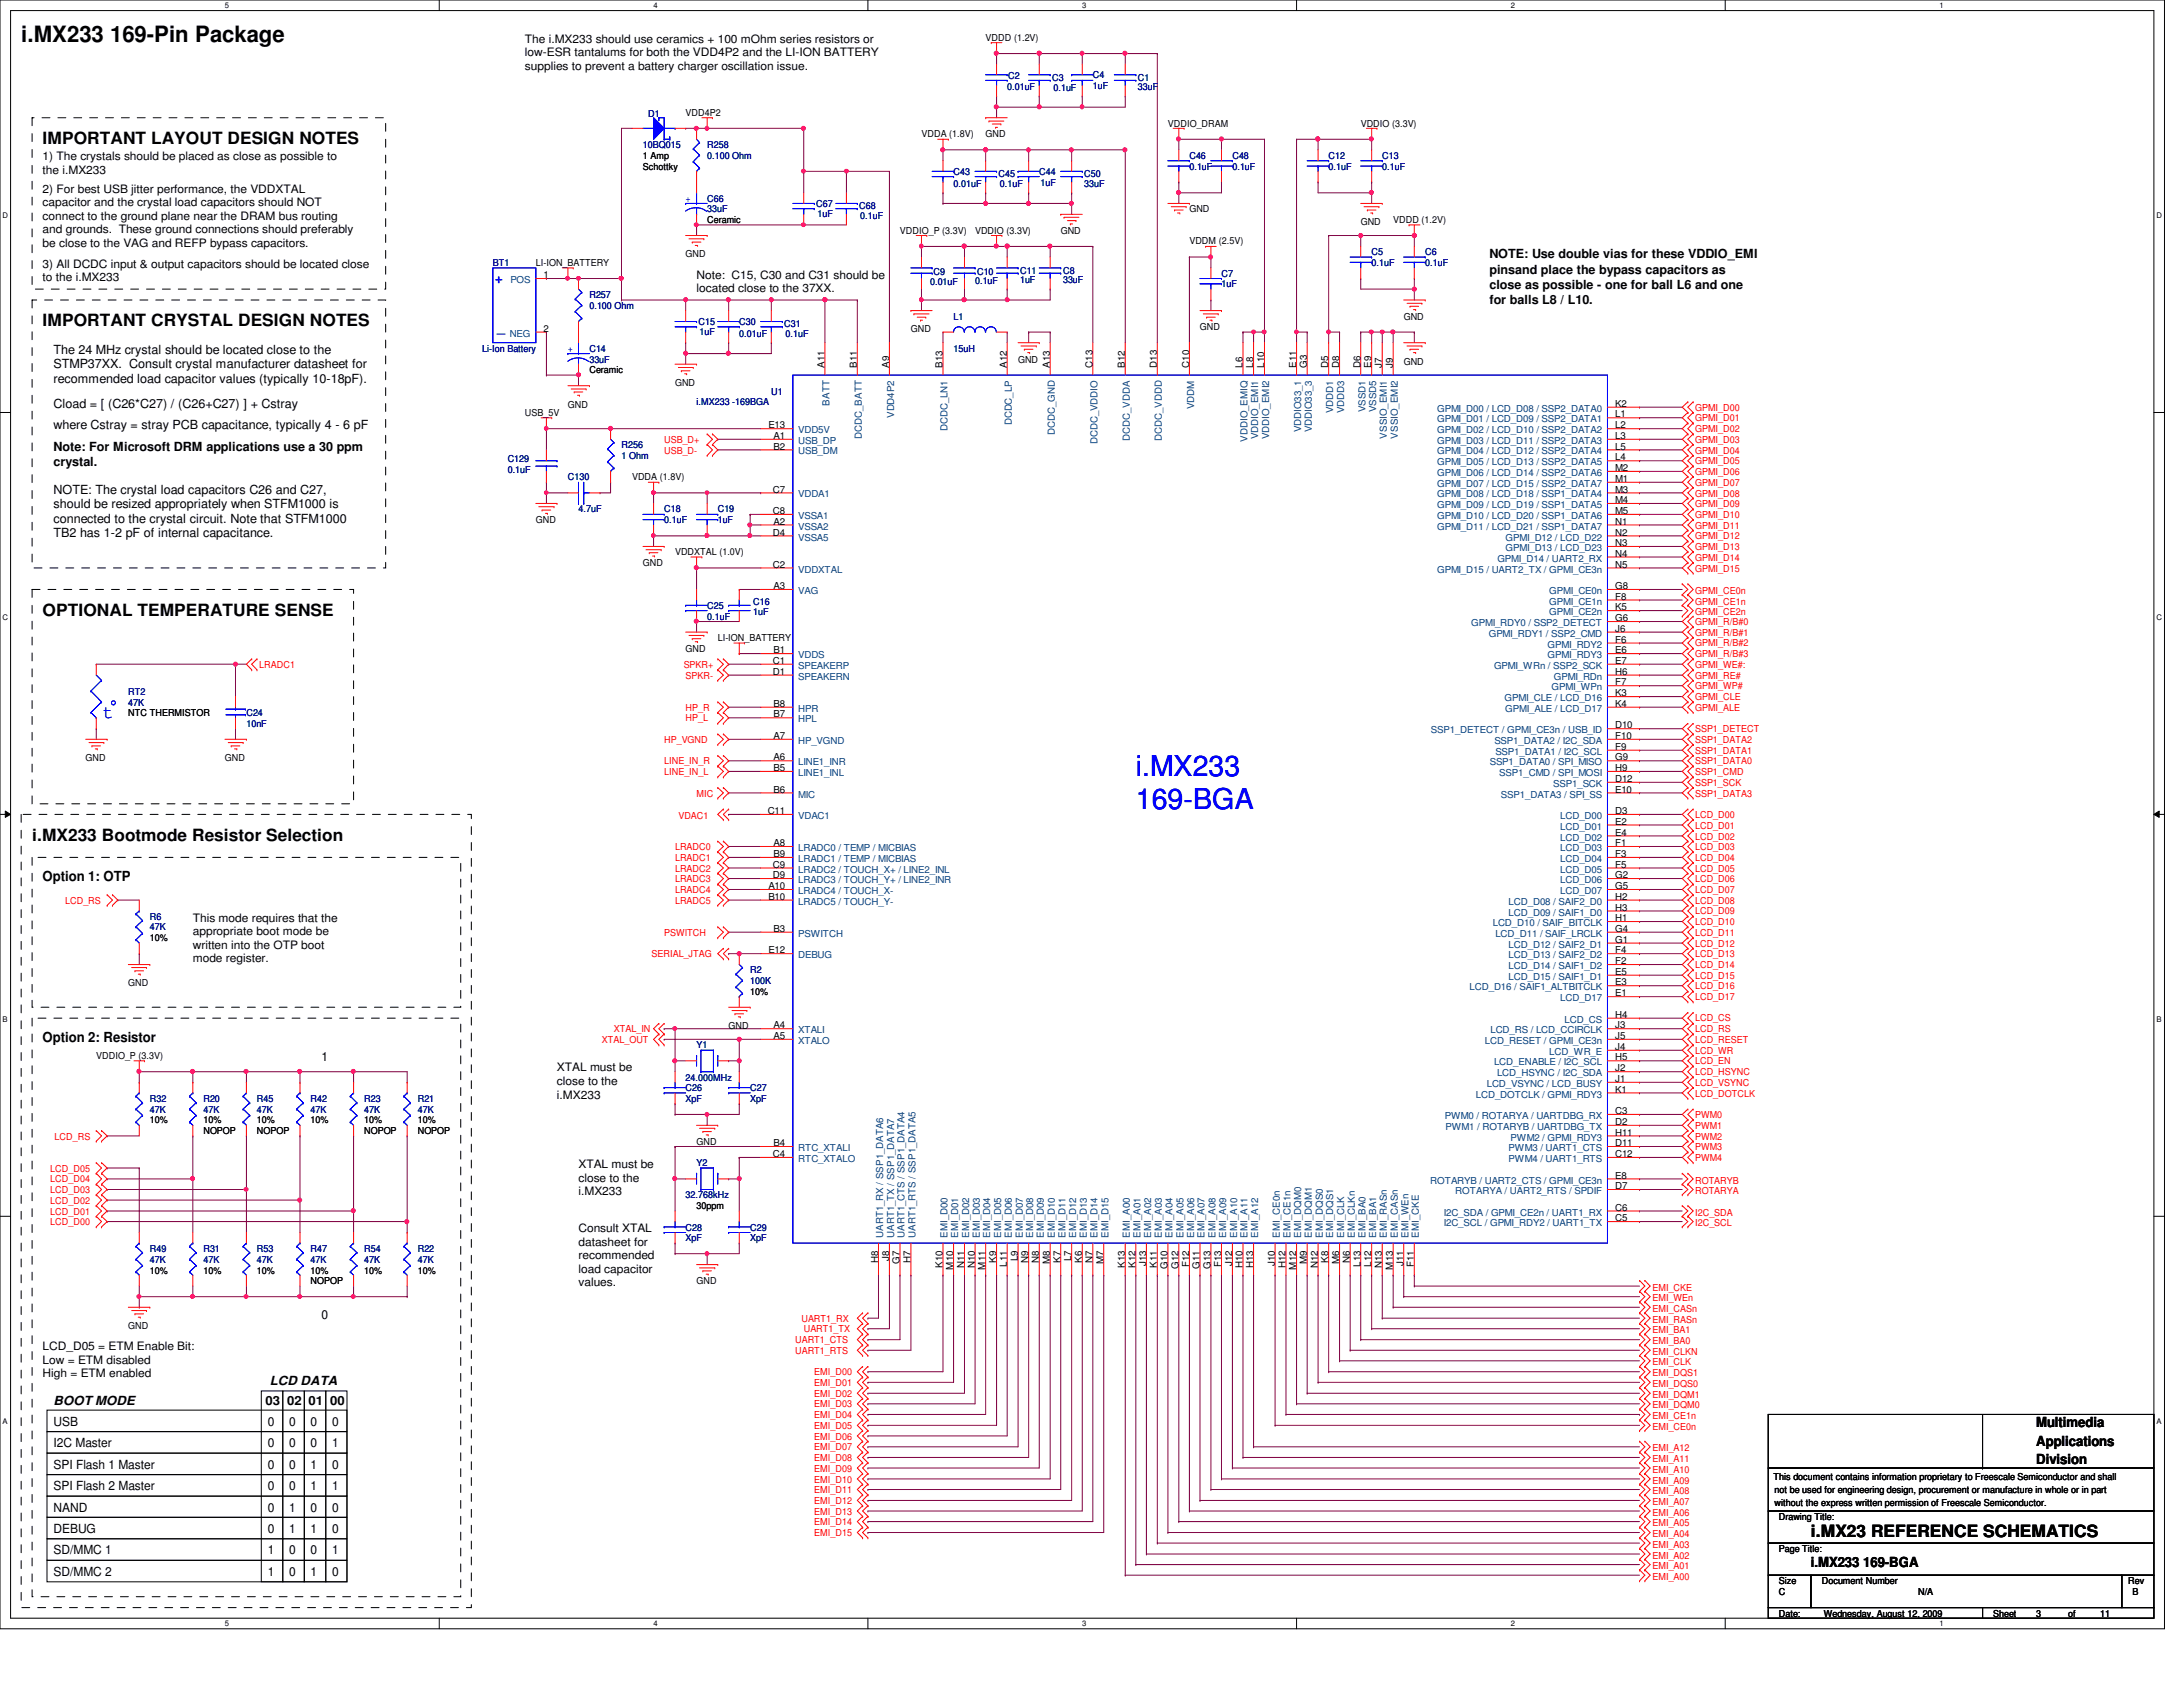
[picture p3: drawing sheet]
<svg xmlns="http://www.w3.org/2000/svg" width="279mm" height="216mm" viewBox="0 0 279 216" stroke-linecap="round" stroke-linejoin="round" font-family="sans-serif">
<defs><g id="words">
<g font-size="3.7" fill="#00f">
<text x="145.4" y="99.3">i.MX233</text>
<text x="145.4" y="103.5">169-BGA</text>
</g>
<text font-size="2.9" x="2.7" y="5.4">i.MX233 169-Pin Package</text>
<text font-size="2.5" fill="#00f" x="13.2" y="91.9">t</text>
<g font-size="2.2">
<text x="5.5" y="18.5">IMPORTANT LAYOUT DESIGN NOTES</text>
<text x="5.5" y="41.8">IMPORTANT CRYSTAL DESIGN NOTES</text>
<text x="5.5" y="78.8">OPTIONAL TEMPERATURE SENSE</text>
<text x="4.1" y="107.6">i.MX233 Bootmode Resistor Selection</text>
<text x="231.8" y="196.8">i.MX23 REFERENCE SCHEMATICS</text>
</g>
<g font-size="1.8" fill="#00f">
<text x="63.3" y="36.3">+</text>
<text x="63.6" y="42.5">_</text>
</g>
<g font-size="1.8">
<text x="5.5" y="112.7">Option 1: OTP</text>
<text x="5.5" y="133.3">Option 2: Resistor</text>
<text x="260.6" y="182.7">Multimedia</text>
<text x="260.6" y="185">Applications</text>
<text x="260.6" y="187.4">Division</text>
<text x="231.8" y="200.5">i.MX233 169-BGA</text>
</g>
<g font-size="1.6">
<text x="190.6" y="33.1">NOTE: Use double vias for these VDDIO_EMI</text>
<text x="190.6" y="35">pinsand place the bypass capacitors as</text>
<text x="190.6" y="37">close as possible - one for ball L6 and one</text>
<text x="190.6" y="38.9">for balls L8 / L10.</text>
<text x="6.9" y="45.3">The 24 MHz crystal should be located close to the</text>
<text x="6.9" y="47.2">STMP37XX. Consult crystal manufacturer datasheet for</text>
<text x="6.9" y="49">recommended load capacitor values (typically 10-18pF).</text>
<text x="6.9" y="52.2">Cload = [ (C26*C27) / (C26+C27) ] + Cstray</text>
<text x="6.9" y="54.9">where Cstray = stray PCB capacitance, typically 4 - 6 pF</text>
<text x="6.9" y="57.7">Note: For Microsoft DRM applications use a 30 ppm</text>
<text x="6.9" y="59.7">crystal.</text>
<text x="6.9" y="63.2">NOTE: The crystal load capacitors C26 and C27,</text>
<text x="6.9" y="65">should be resized appropriately when STFM1000 is</text>
<text x="6.9" y="66.9">connected to the crystal circuit. Note that STFM1000</text>
<text x="6.9" y="68.7">TB2 has 1-2 pF of internal capacitance.</text>
<text x="41.1" y="135.8">1</text>
<text x="41.1" y="168.7">0</text>
<text x="6.9" y="179.7">BOOT MODE</text>
<text x="34" y="179.8">03</text>
<text x="34.5" y="177.2">LCD DATA</text>
<text x="36.7" y="179.8">02</text>
<text x="39.5" y="179.8">01</text>
<text x="42.2" y="179.8">00</text>
<text x="6.9" y="185.2">I2C Master</text>
<text x="6.9" y="182.5">USB</text>
<text x="34.3" y="182.5">0</text>
<text x="34.3" y="185.2">0</text>
<text x="37" y="185.2">0</text>
<text x="37" y="182.5">0</text>
<text x="39.8" y="185.2">0</text>
<text x="39.8" y="182.5">0</text>
<text x="42.5" y="185.2">1</text>
<text x="42.5" y="182.5">0</text>
<text x="6.9" y="188">SPI Flash 1 Master</text>
<text x="6.9" y="190.7">SPI Flash 2 Master</text>
<text x="34.3" y="190.7">0</text>
<text x="34.3" y="188">0</text>
<text x="37" y="190.7">0</text>
<text x="37" y="188">0</text>
<text x="39.8" y="190.7">1</text>
<text x="39.8" y="188">1</text>
<text x="42.5" y="190.7">1</text>
<text x="42.5" y="188">0</text>
<text x="6.9" y="196.2">DEBUG</text>
<text x="6.9" y="193.5">NAND</text>
<text x="34.3" y="196.2">0</text>
<text x="34.3" y="193.5">0</text>
<text x="37" y="196.2">1</text>
<text x="37" y="193.5">1</text>
<text x="39.8" y="196.2">1</text>
<text x="39.8" y="193.5">0</text>
<text x="42.5" y="196.2">0</text>
<text x="42.5" y="193.5">0</text>
<text x="6.9" y="201.7">SD/MMC 2</text>
<text x="6.9" y="198.9">SD/MMC 1</text>
<text x="34.3" y="198.9">1</text>
<text x="34.3" y="201.7">1</text>
<text x="37" y="198.9">0</text>
<text x="37" y="201.7">0</text>
<text x="39.8" y="198.9">0</text>
<text x="39.8" y="201.7">1</text>
<text x="42.5" y="198.9">1</text>
<text x="42.5" y="201.7">0</text>
</g>
<g font-size="1.5">
<text x="67.2" y="5.5">The i.MX233 should use ceramics + 100 mOhm series resistors or</text>
<text x="67.2" y="7.2">low-ESR tantalums for both the VDD4P2 and the LI-ION BATTERY</text>
<text x="67.2" y="8.9">supplies to prevent a battery charger oscillation issue.</text>
<text x="5.5" y="20.5">1) The crystals should be placed as close as possible to</text>
<text x="5.5" y="22.3">the i.MX233</text>
<text x="5.5" y="24.6">2) For best USB jitter performance, the VDDXTAL</text>
<text x="5.5" y="26.4">capacitor and the crystal load capacitors should NOT</text>
<text x="5.5" y="28.1">connect to the ground plane near the DRAM bus routing</text>
<text x="5.5" y="29.8">and grounds. These ground connections should preferably</text>
<text x="5.5" y="31.6">be close to the VAG and REFP bypass capacitors.</text>
<text x="5.5" y="34.2">3) All DCDC input &amp; output capacitors should be located close</text>
<text x="5.5" y="36">to the i.MX233</text>
<text x="89.2" y="35.6">Note: C15, C30 and C31 should be</text>
<text x="89.2" y="37.4">located close to the 37XX.</text>
<text x="24.7" y="117.9">This mode requires that the</text>
<text x="24.7" y="119.7">appropriate boot mode be</text>
<text x="24.7" y="121.4">written into the OTP boot</text>
<text x="24.7" y="123.1">mode register.</text>
<text x="71.3" y="137.1">XTAL must be</text>
<text x="71.3" y="138.9">close to the</text>
<text x="71.3" y="140.6">i.MX233</text>
<text x="74" y="149.5">XTAL must be</text>
<text x="74" y="151.2">close to the</text>
<text x="74" y="153">i.MX233</text>
<text x="74" y="157.7">Consult XTAL</text>
<text x="74" y="159.4">datasheet for</text>
<text x="74" y="161.2">recommended</text>
<text x="74" y="162.9">load capacitor</text>
<text x="74" y="164.6">values.</text>
<text x="5.5" y="172.8">LCD_D05 = ETM Enable Bit:</text>
<text x="5.5" y="174.5">Low = ETM disabled</text>
<text x="5.5" y="176.3">High = ETM enabled</text>
</g>
<g font-size="1.2">
<text x="126.2" y="5.2">VDDD (1.2V)</text>
<text x="87.8" y="14.9">VDD4P2</text>
<text x="117.9" y="17.6">VDDA (1.8V)</text>
<text x="126.2" y="17.6">GND</text>
<text x="149.5" y="16.2">VDDIO_DRAM</text>
<text x="174.2" y="16.2">VDDIO (3.3V)</text>
<text x="82.3" y="20.3">1 Amp</text>
<text x="82.3" y="21.7">Schottky</text>
<text x="90.5" y="28.6">Ceramic</text>
<text x="115.2" y="29.9">VDDIO_P (3.3V)</text>
<text x="124.8" y="29.9">VDDIO (3.3V)</text>
<text x="135.8" y="29.9">GND</text>
<text x="152.2" y="27.2">GND</text>
<text x="174.2" y="28.8">GND</text>
<text x="178.3" y="28.6">VDDD (1.2V)</text>
<text x="68.6" y="34">LI-ION_BATTERY</text>
<text x="69.6" y="35.6">1</text>
<text x="87.8" y="32.9">GND</text>
<text x="152.2" y="31.3">VDDM (2.5V)</text>
<text x="179.7" y="40.9">GND</text>
<text x="69.6" y="42.5">2</text>
<text x="75.4" y="47.8">Ceramic</text>
<text x="105.5" y="47" transform="rotate(-90 105.5 47)">A11</text>
<text x="109.7" y="47" transform="rotate(-90 109.7 47)">B11</text>
<text x="113.8" y="47" transform="rotate(-90 113.8 47)">A9</text>
<text x="116.6" y="42.5">GND</text>
<text x="120.6" y="47" transform="rotate(-90 120.6 47)">B13</text>
<text x="128.9" y="47" transform="rotate(-90 128.9 47)">A12</text>
<text x="130.3" y="46.4">GND</text>
<text x="134.4" y="47" transform="rotate(-90 134.4 47)">A13</text>
<text x="139.8" y="47" transform="rotate(-90 139.8 47)">C13</text>
<text x="144" y="47" transform="rotate(-90 144 47)">B12</text>
<text x="148.1" y="47" transform="rotate(-90 148.1 47)">D13</text>
<text x="152.2" y="47" transform="rotate(-90 152.2 47)">C10</text>
<text x="153.6" y="42.3">GND</text>
<text x="159" y="47" transform="rotate(-90 159 47)">L6</text>
<text x="160.4" y="47" transform="rotate(-90 160.4 47)">L8</text>
<text x="161.8" y="47" transform="rotate(-90 161.8 47)">L10</text>
<text x="165.9" y="47" transform="rotate(-90 165.9 47)">E11</text>
<text x="167.3" y="47" transform="rotate(-90 167.3 47)">G3</text>
<text x="170" y="47" transform="rotate(-90 170 47)">D5</text>
<text x="171.4" y="47" transform="rotate(-90 171.4 47)">D8</text>
<text x="174.1" y="47" transform="rotate(-90 174.1 47)">D6</text>
<text x="175.5" y="47" transform="rotate(-90 175.5 47)">E9</text>
<text x="176.9" y="47" transform="rotate(-90 176.9 47)">J7</text>
<text x="178.3" y="47" transform="rotate(-90 178.3 47)">J9</text>
<text x="179.7" y="46.7">GND</text>
<text x="67.2" y="53.3">USB_5V</text>
<text x="72.7" y="52.2">GND</text>
<text x="86.4" y="49.4">GND</text>
<text x="206.7" y="52.1">K2</text>
<text x="206.7" y="53.4">L1</text>
<text x="98.3" y="54.8">E13</text>
<text x="99" y="56.2">A1</text>
<text x="99" y="57.5">B2</text>
<text x="206.7" y="54.8">L2</text>
<text x="206.7" y="56.2">L3</text>
<text x="206.7" y="57.5">L5</text>
<text x="206.7" y="58.9">L4</text>
<text x="80.9" y="61.5">VDDA (1.8V)</text>
<text x="98.9" y="63">C7</text>
<text x="98.9" y="65.8">C8</text>
<text x="206.7" y="60.3">M2</text>
<text x="206.7" y="61.7">M1</text>
<text x="206.7" y="63">M3</text>
<text x="206.7" y="64.4">M4</text>
<text x="206.7" y="65.8">M5</text>
<text x="68.6" y="67">GND</text>
<text x="86.4" y="71.1">VDDXTAL (1.0V)</text>
<text x="98.9" y="68.5">D4</text>
<text x="99" y="67.1">A2</text>
<text x="206.7" y="67.1">N1</text>
<text x="206.7" y="68.5">N2</text>
<text x="206.7" y="69.9">N3</text>
<text x="206.7" y="71.2">N4</text>
<text x="82.3" y="72.4">GND</text>
<text x="98.9" y="72.6">C2</text>
<text x="99" y="75.4">A3</text>
<text x="206.7" y="72.6">N5</text>
<text x="206.7" y="75.4">G8</text>
<text x="206.7" y="76.8">F8</text>
<text x="87.8" y="83.4">GND</text>
<text x="91.9" y="82">LI-ION_BATTERY</text>
<text x="99" y="83.6">B1</text>
<text x="206.7" y="79.5">G6</text>
<text x="206.7" y="80.9">J6</text>
<text x="206.7" y="82.3">F6</text>
<text x="206.7" y="83.6">E6</text>
<text x="206.7" y="78.1">K5</text>
<text x="98.9" y="85">C1</text>
<text x="98.9" y="86.4">D1</text>
<text x="206.7" y="85">E7</text>
<text x="206.7" y="86.4">H6</text>
<text x="206.7" y="87.7">F7</text>
<text x="206.7" y="89.1">K3</text>
<text x="16.4" y="91.7">NTC THERMISTOR</text>
<text x="99" y="90.5">B8</text>
<text x="99" y="91.8">B7</text>
<text x="99" y="94.6">A7</text>
<text x="206.7" y="93.2">D10</text>
<text x="206.7" y="96">F9</text>
<text x="206.7" y="94.6">F10</text>
<text x="206.7" y="90.5">K4</text>
<text x="11" y="97.4">GND</text>
<text x="28.8" y="97.4">GND</text>
<text x="99" y="97.3">A6</text>
<text x="99" y="98.7">B5</text>
<text x="99" y="101.4">B6</text>
<text x="206.7" y="97.3">G9</text>
<text x="206.7" y="98.7">H9</text>
<text x="206.7" y="100.1">D12</text>
<text x="206.7" y="101.4">E10</text>
<text x="98.3" y="104.2">C11</text>
<text x="206.7" y="104.2">D3</text>
<text x="206.7" y="105.5">E2</text>
<text x="206.7" y="106.9">E4</text>
<text x="98.3" y="113.8">A10</text>
<text x="98.9" y="111">C9</text>
<text x="98.9" y="112.4">D9</text>
<text x="99" y="108.3">A8</text>
<text x="99" y="109.7">B9</text>
<text x="206.7" y="108.3">F1</text>
<text x="206.7" y="109.7">F3</text>
<text x="206.7" y="111">F5</text>
<text x="206.7" y="112.4">G2</text>
<text x="206.7" y="113.8">G5</text>
<text x="98.3" y="115.1">B10</text>
<text x="99" y="119.3">B3</text>
<text x="206.7" y="115.1">H2</text>
<text x="206.7" y="116.5">H3</text>
<text x="206.7" y="117.9">H1</text>
<text x="206.7" y="119.3">G4</text>
<text x="19.2" y="120.4">10%</text>
<text x="98.3" y="122">E12</text>
<text x="206.7" y="120.6">G1</text>
<text x="206.7" y="122">F4</text>
<text x="206.7" y="123.4">F2</text>
<text x="206.7" y="124.8">E5</text>
<text x="16.4" y="126.2">GND</text>
<text x="93.3" y="131.7">GND</text>
<text x="96" y="127.3">10%</text>
<text x="99" y="131.6">A4</text>
<text x="206.7" y="130.3">H4</text>
<text x="206.7" y="131.6">J3</text>
<text x="206.7" y="126.1">E3</text>
<text x="206.7" y="127.5">E1</text>
<text x="12.3" y="135.6">VDDIO_P (3.3V)</text>
<text x="99" y="133">A5</text>
<text x="206.7" y="133">J5</text>
<text x="206.7" y="134.4">J4</text>
<text x="206.7" y="135.7">H5</text>
<text x="206.7" y="137.1">J2</text>
<text x="19.2" y="143.8">10%</text>
<text x="26" y="143.8">10%</text>
<text x="32.9" y="143.8">10%</text>
<text x="39.8" y="143.8">10%</text>
<text x="46.6" y="143.8">10%</text>
<text x="53.5" y="143.8">10%</text>
<text x="206.7" y="142.6">C3</text>
<text x="206.7" y="144">D2</text>
<text x="206.7" y="138.5">J1</text>
<text x="206.7" y="139.8">K1</text>
<text x="26" y="145.2">NOPOP</text>
<text x="32.9" y="145.2">NOPOP</text>
<text x="46.6" y="145.2">NOPOP</text>
<text x="53.5" y="145.2">NOPOP</text>
<text x="89.2" y="146.5">GND</text>
<text x="98.9" y="148.1">C4</text>
<text x="99" y="146.7">B4</text>
<text x="206.7" y="145.3">H11</text>
<text x="206.7" y="146.7">D11</text>
<text x="206.7" y="148.1">C12</text>
<text x="89.2" y="154.7">30ppm</text>
<text x="206.7" y="152.2">D7</text>
<text x="206.7" y="150.8">E8</text>
<text x="206.7" y="154.9">C6</text>
<text x="112.4" y="161.6" transform="rotate(-90 112.4 161.6)">H8</text>
<text x="113.8" y="161.4" transform="rotate(-90 113.8 161.4)">J8</text>
<text x="115.1" y="161.7" transform="rotate(-90 115.1 161.7)">G7</text>
<text x="116.5" y="161.6" transform="rotate(-90 116.5 161.6)">H7</text>
<text x="127.5" y="161.6" transform="rotate(-90 127.5 161.6)">K9</text>
<text x="130.3" y="161.4" transform="rotate(-90 130.3 161.4)">L9</text>
<text x="131.6" y="161.6" transform="rotate(-90 131.6 161.6)">N9</text>
<text x="133" y="161.6" transform="rotate(-90 133 161.6)">N8</text>
<text x="134.4" y="161.8" transform="rotate(-90 134.4 161.8)">M8</text>
<text x="135.7" y="161.6" transform="rotate(-90 135.7 161.6)">K7</text>
<text x="137.1" y="161.4" transform="rotate(-90 137.1 161.4)">L7</text>
<text x="138.5" y="161.6" transform="rotate(-90 138.5 161.6)">K6</text>
<text x="139.8" y="161.6" transform="rotate(-90 139.8 161.6)">N7</text>
<text x="141.2" y="161.8" transform="rotate(-90 141.2 161.8)">M7</text>
<text x="167.3" y="161.8" transform="rotate(-90 167.3 161.8)">M9</text>
<text x="170" y="161.6" transform="rotate(-90 170 161.6)">K8</text>
<text x="171.4" y="161.8" transform="rotate(-90 171.4 161.8)">M6</text>
<text x="172.8" y="161.6" transform="rotate(-90 172.8 161.6)">N6</text>
<text x="206.7" y="156.3">C5</text>
<text x="19.2" y="163">10%</text>
<text x="26" y="163">10%</text>
<text x="32.9" y="163">10%</text>
<text x="39.8" y="163">10%</text>
<text x="39.8" y="164.3">NOPOP</text>
<text x="46.6" y="163">10%</text>
<text x="53.5" y="163">10%</text>
<text x="89.2" y="164.3">GND</text>
<text x="120.6" y="162.3" transform="rotate(-90 120.6 162.3)">K10</text>
<text x="122" y="162.5" transform="rotate(-90 122 162.5)">M10</text>
<text x="123.4" y="162.3" transform="rotate(-90 123.4 162.3)">N11</text>
<text x="124.8" y="162.3" transform="rotate(-90 124.8 162.3)">N10</text>
<text x="126.1" y="162.5" transform="rotate(-90 126.1 162.5)">M11</text>
<text x="128.9" y="162.1" transform="rotate(-90 128.9 162.1)">L11</text>
<text x="144" y="162.3" transform="rotate(-90 144 162.3)">K13</text>
<text x="145.3" y="162.3" transform="rotate(-90 145.3 162.3)">K12</text>
<text x="146.7" y="162.1" transform="rotate(-90 146.7 162.1)">J13</text>
<text x="148.1" y="162.3" transform="rotate(-90 148.1 162.3)">K11</text>
<text x="149.4" y="162.4" transform="rotate(-90 149.4 162.4)">G10</text>
<text x="150.8" y="162.4" transform="rotate(-90 150.8 162.4)">G12</text>
<text x="152.2" y="162.2" transform="rotate(-90 152.2 162.2)">F12</text>
<text x="153.5" y="162.4" transform="rotate(-90 153.5 162.4)">G11</text>
<text x="154.9" y="162.4" transform="rotate(-90 154.9 162.4)">G13</text>
<text x="156.3" y="162.2" transform="rotate(-90 156.3 162.2)">F13</text>
<text x="157.7" y="162.1" transform="rotate(-90 157.7 162.1)">J12</text>
<text x="159" y="162.3" transform="rotate(-90 159 162.3)">H10</text>
<text x="160.4" y="162.3" transform="rotate(-90 160.4 162.3)">H13</text>
<text x="163.2" y="162.1" transform="rotate(-90 163.2 162.1)">J10</text>
<text x="164.5" y="162.3" transform="rotate(-90 164.5 162.3)">H12</text>
<text x="165.9" y="162.5" transform="rotate(-90 165.9 162.5)">M12</text>
<text x="168.7" y="162.3" transform="rotate(-90 168.7 162.3)">N12</text>
<text x="174.1" y="162.1" transform="rotate(-90 174.1 162.1)">L13</text>
<text x="175.5" y="162.1" transform="rotate(-90 175.5 162.1)">L12</text>
<text x="176.9" y="162.3" transform="rotate(-90 176.9 162.3)">N13</text>
<text x="178.3" y="162.5" transform="rotate(-90 178.3 162.5)">M13</text>
<text x="179.6" y="162.1" transform="rotate(-90 179.6 162.1)">J11</text>
<text x="181" y="162.2" transform="rotate(-90 181 162.2)">F11</text>
<text x="16.4" y="170.1">GND</text>
<text x="227" y="189.4">This document contains information proprietary to Freescale Semiconductor and shall</text>
<text x="227.1" y="191.1">not be used for engineering design, procurement or manufacture in whole or in part</text>
<text x="227.1" y="192.7">without the express written permission of Freescale Semiconductor.</text>
<text x="227.7" y="194.5">Drawing Title:</text>
<text x="227.7" y="202.7">Size</text>
<text x="227.7" y="198.6">Page Title:</text>
<text x="233.2" y="202.7">Document Number</text>
<text x="272.4" y="202.7">Rev</text>
<text x="227.7" y="206.9">Date:</text>
<text x="227.7" y="204.1">C</text>
<text x="233.4" y="206.9">Wednesday, August 12, 2009</text>
<text x="245.5" y="204.1">N/A</text>
<text x="255.1" y="206.9">Sheet</text>
<text x="260.6" y="206.9">3</text>
<text x="264.7" y="206.9">of</text>
<text x="268.8" y="206.9">11</text>
<text x="272.9" y="204.1">B</text>
</g>
<g font-size="1.2" fill="#000080">
<text x="128.9" y="11.6">0.01uF</text>
<text x="129" y="10.2">C2</text>
<text x="134.7" y="10.3">C3</text>
<text x="134.8" y="11.7">0.1uF</text>
<text x="139.9" y="10">C4</text>
<text x="139.9" y="11.4">1uF</text>
<text x="145.6" y="10.3">C1</text>
<text x="145.6" y="11.6">33uF</text>
<text x="83" y="15">D1</text>
<text x="82.3" y="19">10BQ015</text>
<text x="90.5" y="19">R258</text>
<text x="90.5" y="20.3">0.100 Ohm</text>
<text x="122" y="22.4">C43</text>
<text x="122" y="23.9">0.01uF</text>
<text x="127.8" y="22.6">C45</text>
<text x="128" y="23.9">0.1uF</text>
<text x="133" y="22.4">C44</text>
<text x="133.2" y="23.7">1uF</text>
<text x="138.8" y="22.6">C50</text>
<text x="138.8" y="23.9">33uF</text>
<text x="152.2" y="20.3">C46</text>
<text x="152.2" y="21.7">0.1uF</text>
<text x="157.7" y="20.3">C48</text>
<text x="157.7" y="21.7">0.1uF</text>
<text x="170.1" y="20.3">C12</text>
<text x="170.1" y="21.7">0.1uF</text>
<text x="176.9" y="20.3">C13</text>
<text x="176.9" y="21.7">0.1uF</text>
<text x="90.5" y="25.8">C66</text>
<text x="90.5" y="27.2">33uF</text>
<text x="104.5" y="26.5">C67</text>
<text x="104.6" y="27.7">1uF</text>
<text x="110" y="26.8">C68</text>
<text x="110.1" y="28">0.1uF</text>
<text x="63.1" y="34">BT1</text>
<text x="119.5" y="35.1">C9</text>
<text x="125.1" y="35.1">C10</text>
<text x="130.6" y="35">C11</text>
<text x="136.1" y="35">C8</text>
<text x="156.3" y="35.4">C7</text>
<text x="175.6" y="32.7">C5</text>
<text x="175.6" y="34">0.1uF</text>
<text x="182.4" y="32.7">C6</text>
<text x="182.4" y="34">0.1uF</text>
<text x="75.4" y="38.1">R257</text>
<text x="75.4" y="39.5">0.100 Ohm</text>
<text x="89.4" y="41.6">C15</text>
<text x="94.6" y="41.6">C30</text>
<text x="100.4" y="41.9">C31</text>
<text x="119" y="36.5">0.01uF</text>
<text x="122" y="40.9">L1</text>
<text x="124.8" y="36.4">0.1uF</text>
<text x="130.6" y="36.2">1uF</text>
<text x="136.1" y="36.2">33uF</text>
<text x="156.3" y="36.8">1uF</text>
<text x="61.7" y="45">Li-Ion Battery</text>
<text x="75.4" y="45">C14</text>
<text x="75.4" y="46.4">33uF</text>
<text x="89.5" y="42.8">1uF</text>
<text x="94.6" y="43.1">0.01uF</text>
<text x="100.5" y="43.1">0.1uF</text>
<text x="122" y="45">15uH</text>
<text x="89.2" y="51.9">i.MX233 -169BGA</text>
<text x="98.7" y="50.5">U1</text>
<text x="65" y="59.1">C129</text>
<text x="79.5" y="57.4">R256</text>
<text x="79.5" y="58.7">1 Ohm</text>
<text x="65" y="60.5">0.1uF</text>
<text x="72.7" y="61.5">C130</text>
<text x="74" y="65.6">4.7uF</text>
<text x="85" y="65.6">C18</text>
<text x="91.9" y="65.6">C19</text>
<text x="85" y="67">0.1uF</text>
<text x="91.9" y="67">1uF</text>
<text x="90.5" y="77.9">C25</text>
<text x="96.4" y="77.4">C16</text>
<text x="90.5" y="79.3">0.1uF</text>
<text x="96.4" y="78.7">1uF</text>
<text x="16.4" y="88.9">RT2</text>
<text x="16.4" y="90.3">47K</text>
<text x="31.5" y="91.7">C24</text>
<text x="31.5" y="93">10nF</text>
<text x="19.2" y="117.7">R6</text>
<text x="19.2" y="119.1">47K</text>
<text x="96" y="124.6">R2</text>
<text x="96" y="125.9">100K</text>
<text x="89.2" y="134.2">Y1</text>
<text x="19.2" y="141">R32</text>
<text x="19.2" y="142.4">47K</text>
<text x="26" y="141">R20</text>
<text x="26" y="142.4">47K</text>
<text x="32.9" y="141">R45</text>
<text x="32.9" y="142.4">47K</text>
<text x="39.8" y="141">R42</text>
<text x="39.8" y="142.4">47K</text>
<text x="46.6" y="141">R23</text>
<text x="46.6" y="142.4">47K</text>
<text x="53.5" y="141">R21</text>
<text x="53.5" y="142.4">47K</text>
<text x="87.8" y="139.7">C26</text>
<text x="87.8" y="141">XpF</text>
<text x="87.8" y="138.3">24.000MHz</text>
<text x="96" y="139.7">C27</text>
<text x="96" y="141">XpF</text>
<text x="89.2" y="149.3">Y2</text>
<text x="87.8" y="153.4">32.768kHz</text>
<text x="19.2" y="160.2">R49</text>
<text x="19.2" y="161.6">47K</text>
<text x="26" y="160.2">R31</text>
<text x="26" y="161.6">47K</text>
<text x="32.9" y="160.2">R53</text>
<text x="32.9" y="161.6">47K</text>
<text x="39.8" y="160.2">R47</text>
<text x="39.8" y="161.6">47K</text>
<text x="46.6" y="160.2">R54</text>
<text x="46.6" y="161.6">47K</text>
<text x="53.5" y="160.2">R22</text>
<text x="53.5" y="161.6">47K</text>
<text x="87.8" y="157.5">C28</text>
<text x="87.8" y="158.9">XpF</text>
<text x="96" y="157.5">C29</text>
<text x="96" y="158.9">XpF</text>
</g>
<g font-size="1.2" fill="#00f">
<text x="87.8" y="25.8">+</text>
<text x="72.7" y="45">+</text>
</g>
<g font-size="1.2" fill="#004080">
<text x="65.3" y="36.2">POS</text>
<text x="65.2" y="43.1">NEG</text>
<text x="106.2" y="51.9" transform="rotate(-90 106.2 51.9)">BATT</text>
<text x="114.4" y="53.5" transform="rotate(-90 114.4 53.5)">VDD4P2</text>
<text x="152.8" y="52.4" transform="rotate(-90 152.8 52.4)">VDDM</text>
<text x="170.6" y="52.9" transform="rotate(-90 170.6 52.9)">VDDD1</text>
<text x="172" y="52.9" transform="rotate(-90 172 52.9)">VDDD3</text>
<text x="174.8" y="52.8" transform="rotate(-90 174.8 52.8)">VSSD1</text>
<text x="176.1" y="52.8" transform="rotate(-90 176.1 52.8)">VSSD5</text>
<text x="183.9" y="52.7">GPMI_D00 / LCD_D08 / SSP2_DATA0</text>
<text x="102.2" y="55.5">VDD5V</text>
<text x="102.2" y="56.8">USB_DP</text>
<text x="102.2" y="58.2">USB_DM</text>
<text x="110.3" y="56.1" transform="rotate(-90 110.3 56.1)">DCDC_BATT</text>
<text x="121.3" y="55.2" transform="rotate(-90 121.3 55.2)">DCDC_LN1</text>
<text x="129.5" y="54.4" transform="rotate(-90 129.5 54.4)">DCDC_LP</text>
<text x="135" y="55.7" transform="rotate(-90 135 55.7)">DCDC_GND</text>
<text x="140.5" y="56.9" transform="rotate(-90 140.5 56.9)">DCDC_VDDIO</text>
<text x="144.6" y="56.4" transform="rotate(-90 144.6 56.4)">DCDC_VDDA</text>
<text x="148.7" y="56.4" transform="rotate(-90 148.7 56.4)">DCDC_VDDD</text>
<text x="159.7" y="56.5" transform="rotate(-90 159.7 56.5)">VDDIO_EMIQ</text>
<text x="161" y="56.2" transform="rotate(-90 161 56.2)">VDDIO_EMI1</text>
<text x="162.4" y="56.2" transform="rotate(-90 162.4 56.2)">VDDIO_EMI2</text>
<text x="166.5" y="55.3" transform="rotate(-90 166.5 55.3)">VDDIO33_1</text>
<text x="167.9" y="55.3" transform="rotate(-90 167.9 55.3)">VDDIO33_3</text>
<text x="177.5" y="56.1" transform="rotate(-90 177.5 56.1)">VSSIO_EMI1</text>
<text x="178.9" y="56.1" transform="rotate(-90 178.9 56.1)">VSSIO_EMI2</text>
<text x="183.9" y="54.1">GPMI_D01 / LCD_D09 / SSP2_DATA1</text>
<text x="183.9" y="55.5">GPMI_D02 / LCD_D10 / SSP2_DATA2</text>
<text x="183.9" y="56.8">GPMI_D03 / LCD_D11 / SSP2_DATA3</text>
<text x="183.9" y="58.2">GPMI_D04 / LCD_D12 / SSP2_DATA4</text>
<text x="183.9" y="59.6">GPMI_D05 / LCD_D13 / SSP2_DATA5</text>
<text x="102.2" y="63.7">VDDA1</text>
<text x="183.9" y="60.9">GPMI_D06 / LCD_D14 / SSP2_DATA6</text>
<text x="183.9" y="62.3">GPMI_D07 / LCD_D15 / SSP2_DATA7</text>
<text x="183.9" y="63.7">GPMI_D08 / LCD_D18 / SSP1_DATA4</text>
<text x="183.9" y="65">GPMI_D09 / LCD_D19 / SSP1_DATA5</text>
<text x="102.2" y="67.8">VSSA2</text>
<text x="102.2" y="69.2">VSSA5</text>
<text x="102.2" y="66.4">VSSA1</text>
<text x="183.9" y="66.4">GPMI_D10 / LCD_D20 / SSP1_DATA6</text>
<text x="183.9" y="67.8">GPMI_D11 / LCD_D21 / SSP1_DATA7</text>
<text x="191.6" y="71.9">GPMI_D14 / UART2_RX</text>
<text x="192.7" y="69.2">GPMI_D12 / LCD_D22</text>
<text x="192.7" y="70.5">GPMI_D13 / LCD_D23</text>
<text x="102.2" y="73.3">VDDXTAL</text>
<text x="102.2" y="76">VAG</text>
<text x="183.9" y="73.3">GPMI_D15 / UART2_TX / GPMI_CE3n</text>
<text x="198.3" y="76">GPMI_CE0n</text>
<text x="198.3" y="77.4">GPMI_CE1n</text>
<text x="188.3" y="80.1">GPMI_RDY0 / SSP2_DETECT</text>
<text x="190.5" y="81.5">GPMI_RDY1 / SSP2_CMD</text>
<text x="198.1" y="82.9">GPMI_RDY2</text>
<text x="198.3" y="78.7">GPMI_CE2n</text>
<text x="102.2" y="85.6">SPEAKERP</text>
<text x="102.2" y="87">SPEAKERN</text>
<text x="102.2" y="84.2">VDDS</text>
<text x="191.2" y="85.6">GPMI_WRn / SSP2_SCK</text>
<text x="192.6" y="89.7">GPMI_CLE / LCD_D16</text>
<text x="198.1" y="84.2">GPMI_RDY3</text>
<text x="198.6" y="88.3">GPMI_WPn</text>
<text x="198.9" y="87">GPMI_RDn</text>
<text x="102.2" y="91.1">HPR</text>
<text x="102.2" y="92.5">HPL</text>
<text x="102.2" y="95.2">HP_VGND</text>
<text x="183.1" y="93.9">SSP1_DETECT / GPMI_CE3n / USB_ID</text>
<text x="191.3" y="95.2">SSP1_DATA2 / I2C_SDA</text>
<text x="192.7" y="91.1">GPMI_ALE / LCD_D17</text>
<text x="102.2" y="98">LINE1_INR</text>
<text x="102.2" y="99.3">LINE1_INL</text>
<text x="190.7" y="98">SSP1_DATA0 / SPI_MISO</text>
<text x="191.4" y="96.6">SSP1_DATA1 / I2C_SCL</text>
<text x="191.9" y="99.3">SSP1_CMD / SPI_MOSI</text>
<text x="198.8" y="100.7">SSP1_SCK</text>
<text x="102.2" y="102.1">MIC</text>
<text x="102.2" y="104.8">VDAC1</text>
<text x="192.1" y="102.1">SSP1_DATA3 / SPI_SS</text>
<text x="199.7" y="104.8">LCD_D00</text>
<text x="199.7" y="106.2">LCD_D01</text>
<text x="199.7" y="107.6">LCD_D02</text>
<text x="102.2" y="108.9">LRADC0 / TEMP / MICBIAS</text>
<text x="102.2" y="110.3">LRADC1 / TEMP / MICBIAS</text>
<text x="102.2" y="111.7">LRADC2 / TOUCH_X+ / LINE2_INL</text>
<text x="102.2" y="113">LRADC3 / TOUCH_Y+ / LINE2_INR</text>
<text x="199.7" y="108.9">LCD_D03</text>
<text x="199.7" y="110.3">LCD_D04</text>
<text x="199.7" y="111.7">LCD_D05</text>
<text x="199.7" y="113">LCD_D06</text>
<text x="102.2" y="119.9">PSWITCH</text>
<text x="102.2" y="114.4">LRADC4 / TOUCH_X-</text>
<text x="102.2" y="115.8">LRADC5 / TOUCH_Y-</text>
<text x="191.1" y="118.5">LCD_D10 / SAIF_BITCLK</text>
<text x="191.4" y="119.9">LCD_D11 / SAIF_LRCLK</text>
<text x="193.1" y="115.8">LCD_D08 / SAIF2_D0</text>
<text x="193.1" y="117.2">LCD_D09 / SAIF1_D0</text>
<text x="199.7" y="114.4">LCD_D07</text>
<text x="102.2" y="122.6">DEBUG</text>
<text x="193.1" y="121.3">LCD_D12 / SAIF2_D1</text>
<text x="193.1" y="122.6">LCD_D13 / SAIF2_D2</text>
<text x="193.1" y="124">LCD_D14 / SAIF1_D2</text>
<text x="193.1" y="125.4">LCD_D15 / SAIF1_D1</text>
<text x="188.1" y="126.7">LCD_D16 / SAIF1_ALTBITCLK</text>
<text x="199.7" y="128.1">LCD_D17</text>
<text x="200.2" y="130.9">LCD_CS</text>
<text x="102.2" y="133.6">XTALO</text>
<text x="102.2" y="132.2">XTALI</text>
<text x="190" y="133.6">LCD_RESET / GPMI_CE3n</text>
<text x="190.8" y="132.2">LCD_RS / LCD_CCIRCLK</text>
<text x="191.2" y="136.4">LCD_ENABLE / I2C_SCL</text>
<text x="191.6" y="137.8">LCD_HSYNC / I2C_SDA</text>
<text x="198.3" y="135">LCD_WR_E</text>
<text x="184.9" y="143.2">PWM0 / ROTARYA / UARTDBG_RX</text>
<text x="188.9" y="140.5">LCD_DOTCLK / GPMI_RDY3</text>
<text x="190.3" y="139.1">LCD_VSYNC / LCD_BUSY</text>
<text x="102.2" y="148.7">RTC_XTALO</text>
<text x="102.2" y="147.3">RTC_XTALI</text>
<text x="185" y="144.6">PWM1 / ROTARYB / UARTDBG_TX</text>
<text x="193.1" y="147.3">PWM3 / UART1_CTS</text>
<text x="193.1" y="148.7">PWM4 / UART1_RTS</text>
<text x="193.3" y="146">PWM2 / GPMI_RDY3</text>
<text x="183" y="151.5">ROTARYB / UART2_CTS / GPMI_CE3n</text>
<text x="184.8" y="155.6">I2C_SDA / GPMI_CE2n / UART1_RX</text>
<text x="186.3" y="152.8">ROTARYA / UART2_RTS / SPDIF</text>
<text x="113" y="158.4" transform="rotate(-90 113 158.4)">UART1_RX / SSP1_DATA6</text>
<text x="114.4" y="158.4" transform="rotate(-90 114.4 158.4)">UART1_TX / SSP1_DATA7</text>
<text x="115.8" y="158.4" transform="rotate(-90 115.8 158.4)">UART1_CTS / SSP1_DATA4</text>
<text x="117.2" y="158.4" transform="rotate(-90 117.2 158.4)">UART1_RTS / SSP1_DATA5</text>
<text x="121.3" y="158.4" transform="rotate(-90 121.3 158.4)">EMI_D00</text>
<text x="122.6" y="158.4" transform="rotate(-90 122.6 158.4)">EMI_D01</text>
<text x="124" y="158.4" transform="rotate(-90 124 158.4)">EMI_D02</text>
<text x="125.4" y="158.4" transform="rotate(-90 125.4 158.4)">EMI_D03</text>
<text x="126.7" y="158.4" transform="rotate(-90 126.7 158.4)">EMI_D04</text>
<text x="128.1" y="158.4" transform="rotate(-90 128.1 158.4)">EMI_D05</text>
<text x="129.5" y="158.4" transform="rotate(-90 129.5 158.4)">EMI_D06</text>
<text x="130.9" y="158.4" transform="rotate(-90 130.9 158.4)">EMI_D07</text>
<text x="132.2" y="158.4" transform="rotate(-90 132.2 158.4)">EMI_D08</text>
<text x="133.6" y="158.4" transform="rotate(-90 133.6 158.4)">EMI_D09</text>
<text x="135" y="158.4" transform="rotate(-90 135 158.4)">EMI_D10</text>
<text x="136.4" y="158.4" transform="rotate(-90 136.4 158.4)">EMI_D11</text>
<text x="137.8" y="158.4" transform="rotate(-90 137.8 158.4)">EMI_D12</text>
<text x="139.1" y="158.4" transform="rotate(-90 139.1 158.4)">EMI_D13</text>
<text x="140.5" y="158.4" transform="rotate(-90 140.5 158.4)">EMI_D14</text>
<text x="141.9" y="158.4" transform="rotate(-90 141.9 158.4)">EMI_D15</text>
<text x="144.6" y="158.4" transform="rotate(-90 144.6 158.4)">EMI_A00</text>
<text x="146" y="158.4" transform="rotate(-90 146 158.4)">EMI_A01</text>
<text x="147.3" y="158.4" transform="rotate(-90 147.3 158.4)">EMI_A02</text>
<text x="148.7" y="158.4" transform="rotate(-90 148.7 158.4)">EMI_A03</text>
<text x="150.1" y="158.4" transform="rotate(-90 150.1 158.4)">EMI_A04</text>
<text x="151.5" y="158.4" transform="rotate(-90 151.5 158.4)">EMI_A05</text>
<text x="152.8" y="158.4" transform="rotate(-90 152.8 158.4)">EMI_A06</text>
<text x="154.2" y="158.4" transform="rotate(-90 154.2 158.4)">EMI_A07</text>
<text x="155.6" y="158.4" transform="rotate(-90 155.6 158.4)">EMI_A08</text>
<text x="156.9" y="158.4" transform="rotate(-90 156.9 158.4)">EMI_A09</text>
<text x="158.3" y="158.4" transform="rotate(-90 158.3 158.4)">EMI_A10</text>
<text x="159.7" y="158.4" transform="rotate(-90 159.7 158.4)">EMI_A11</text>
<text x="161" y="158.4" transform="rotate(-90 161 158.4)">EMI_A12</text>
<text x="163.8" y="158.4" transform="rotate(-90 163.8 158.4)">EMI_CE0n</text>
<text x="165.2" y="158.4" transform="rotate(-90 165.2 158.4)">EMI_CE1n</text>
<text x="166.5" y="158.4" transform="rotate(-90 166.5 158.4)">EMI_DQM0</text>
<text x="167.9" y="158.4" transform="rotate(-90 167.9 158.4)">EMI_DQM1</text>
<text x="169.3" y="158.4" transform="rotate(-90 169.3 158.4)">EMI_DQS0</text>
<text x="170.6" y="158.4" transform="rotate(-90 170.6 158.4)">EMI_DQS1</text>
<text x="172" y="158.4" transform="rotate(-90 172 158.4)">EMI_CLK</text>
<text x="173.4" y="158.4" transform="rotate(-90 173.4 158.4)">EMI_CLKn</text>
<text x="174.8" y="158.4" transform="rotate(-90 174.8 158.4)">EMI_BA0</text>
<text x="176.1" y="158.4" transform="rotate(-90 176.1 158.4)">EMI_BA1</text>
<text x="177.5" y="158.4" transform="rotate(-90 177.5 158.4)">EMI_RASn</text>
<text x="178.9" y="158.4" transform="rotate(-90 178.9 158.4)">EMI_CASn</text>
<text x="180.3" y="158.4" transform="rotate(-90 180.3 158.4)">EMI_WEn</text>
<text x="181.6" y="158.4" transform="rotate(-90 181.6 158.4)">EMI_CKE</text>
<text x="184.8" y="156.9">I2C_SCL / GPMI_RDY2 / UART1_TX</text>
</g>
<g font-size="1.2" fill="#f00">
<text x="217" y="52.6">GPMI_D00</text>
<text x="217" y="53.9">GPMI_D01</text>
<text x="85" y="58">USB_D-</text>
<text x="85" y="56.7">USB_D+</text>
<text x="217" y="59.4">GPMI_D05</text>
<text x="217" y="55.3">GPMI_D02</text>
<text x="217" y="56.7">GPMI_D03</text>
<text x="217" y="58">GPMI_D04</text>
<text x="217" y="60.8">GPMI_D06</text>
<text x="217" y="63.5">GPMI_D08</text>
<text x="217" y="64.9">GPMI_D09</text>
<text x="217" y="62.1">GPMI_D07</text>
<text x="217" y="69">GPMI_D12</text>
<text x="217" y="71.8">GPMI_D14</text>
<text x="217" y="66.3">GPMI_D10</text>
<text x="217" y="67.6">GPMI_D11</text>
<text x="217" y="70.4">GPMI_D13</text>
<text x="217" y="76">GPMI_CE0n</text>
<text x="217" y="77.4">GPMI_CE1n</text>
<text x="217" y="73.2">GPMI_D15</text>
<text x="217" y="82.7">GPMI_R/B#2</text>
<text x="217" y="81.4">GPMI_R/B#1</text>
<text x="217" y="80">GPMI_R/B#0</text>
<text x="217" y="78.7">GPMI_CE2n</text>
<text x="33.2" y="85.5">LRADC1</text>
<text x="87.5" y="85.5">SPKR+</text>
<text x="87.8" y="86.9">SPKR-</text>
<text x="217" y="89.6">GPMI_CLE</text>
<text x="217" y="84.1">GPMI_R/B#3</text>
<text x="217" y="88.2">GPMI_WP#</text>
<text x="217" y="86.9">GPMI_RE#</text>
<text x="217" y="85.5">GPMI_WE#:</text>
<text x="85" y="95.1">HP_VGND</text>
<text x="87.8" y="92.3">HP_L</text>
<text x="87.8" y="91">HP_R</text>
<text x="217" y="95.1">SSP1_DATA2</text>
<text x="217" y="93.7">SSP1_DETECT</text>
<text x="217" y="91">GPMI_ALE</text>
<text x="85" y="99.2">LINE_IN_L</text>
<text x="85" y="97.8">LINE_IN_R</text>
<text x="89.2" y="101.9">MIC</text>
<text x="217" y="97.8">SSP1_DATA0</text>
<text x="217" y="99.2">SSP1_CMD</text>
<text x="217" y="101.9">SSP1_DATA3</text>
<text x="217" y="100.6">SSP1_SCK</text>
<text x="217" y="96.4">SSP1_DATA1</text>
<text x="86.8" y="104.8">VDAC1</text>
<text x="217" y="107.4">LCD_D02</text>
<text x="217" y="106">LCD_D01</text>
<text x="217" y="104.7">LCD_D00</text>
<text x="86.4" y="108.8">LRADC0</text>
<text x="86.4" y="112.9">LRADC3</text>
<text x="86.4" y="111.5">LRADC2</text>
<text x="86.4" y="110.2">LRADC1</text>
<text x="217" y="112.9">LCD_D06</text>
<text x="217" y="111.5">LCD_D05</text>
<text x="217" y="108.8">LCD_D03</text>
<text x="217" y="110.2">LCD_D04</text>
<text x="8.3" y="115.7">LCD_RS</text>
<text x="85" y="119.8">PSWITCH</text>
<text x="86.4" y="114.3">LRADC4</text>
<text x="86.4" y="115.7">LRADC5</text>
<text x="217" y="119.8">LCD_D11</text>
<text x="217" y="117">LCD_D09</text>
<text x="217" y="114.3">LCD_D07</text>
<text x="217" y="118.4">LCD_D10</text>
<text x="217" y="115.7">LCD_D08</text>
<text x="83.4" y="122.5">SERIAL_JTAG</text>
<text x="217" y="125.3">LCD_D15</text>
<text x="217" y="123.9">LCD_D14</text>
<text x="217" y="121.2">LCD_D12</text>
<text x="217" y="122.5">LCD_D13</text>
<text x="217" y="130.7">LCD_CS</text>
<text x="217" y="128">LCD_D17</text>
<text x="217" y="126.6">LCD_D16</text>
<text x="77" y="133.5">XTAL_OUT</text>
<text x="78.6" y="132.1">XTAL_IN</text>
<text x="217" y="134.9">LCD_WR</text>
<text x="217" y="132.1">LCD_RS</text>
<text x="217" y="133.5">LCD_RESET</text>
<text x="217" y="137.6">LCD_HSYNC</text>
<text x="217" y="136.2">LCD_EN</text>
<text x="217" y="143.1">PWM0</text>
<text x="217" y="139">LCD_VSYNC</text>
<text x="217" y="140.3">LCD_DOTCLK</text>
<text x="6.4" y="149.9">LCD_D05</text>
<text x="7" y="145.8">LCD_RS</text>
<text x="217" y="145.8">PWM2</text>
<text x="217" y="148.6">PWM4</text>
<text x="217" y="147.2">PWM3</text>
<text x="217" y="144.4">PWM1</text>
<text x="6.4" y="154.1">LCD_D02</text>
<text x="6.4" y="152.7">LCD_D03</text>
<text x="6.4" y="155.4">LCD_D01</text>
<text x="6.4" y="151.3">LCD_D04</text>
<text x="217" y="155.6">I2C_SDA</text>
<text x="217" y="151.5">ROTARYB</text>
<text x="217" y="152.8">ROTARYA</text>
<text x="6.4" y="156.8">LCD_D00</text>
<text x="217" y="156.9">I2C_SCL</text>
<text x="211.5" y="167.9">EMI_CASn</text>
<text x="211.5" y="165.2">EMI_CKE</text>
<text x="211.5" y="166.5">EMI_WEn</text>
<text x="101.8" y="173.3">UART1_RTS</text>
<text x="101.8" y="171.9">UART1_CTS</text>
<text x="102.6" y="169.2">UART1_RX</text>
<text x="102.9" y="170.5">UART1_TX</text>
<text x="211.5" y="169.3">EMI_RASn</text>
<text x="211.5" y="173.4">EMI_CLKN</text>
<text x="211.5" y="172">EMI_BA0</text>
<text x="211.5" y="170.6">EMI_BA1</text>
<text x="104.2" y="177.4">EMI_D01</text>
<text x="104.2" y="178.7">EMI_D02</text>
<text x="104.2" y="176">EMI_D00</text>
<text x="211.5" y="178.9">EMI_DQM1</text>
<text x="211.5" y="177.5">EMI_DQS0</text>
<text x="211.5" y="176.1">EMI_DQS1</text>
<text x="211.5" y="174.8">EMI_CLK</text>
<text x="104.2" y="180.1">EMI_D03</text>
<text x="104.2" y="181.5">EMI_D04</text>
<text x="104.2" y="185.6">EMI_D07</text>
<text x="104.2" y="182.9">EMI_D05</text>
<text x="104.2" y="184.2">EMI_D06</text>
<text x="211.5" y="180.3">EMI_DQM0</text>
<text x="211.5" y="185.8">EMI_A12</text>
<text x="211.5" y="183">EMI_CE0n</text>
<text x="211.5" y="181.6">EMI_CE1n</text>
<text x="104.2" y="188.3">EMI_D09</text>
<text x="104.2" y="189.7">EMI_D10</text>
<text x="104.2" y="191.1">EMI_D11</text>
<text x="104.2" y="187">EMI_D08</text>
<text x="211.5" y="189.9">EMI_A09</text>
<text x="211.5" y="191.2">EMI_A08</text>
<text x="211.5" y="188.5">EMI_A10</text>
<text x="211.5" y="187.1">EMI_A11</text>
<text x="104.2" y="192.4">EMI_D12</text>
<text x="104.2" y="196.6">EMI_D15</text>
<text x="104.2" y="193.8">EMI_D13</text>
<text x="104.2" y="195.2">EMI_D14</text>
<text x="211.5" y="196.7">EMI_A04</text>
<text x="211.5" y="194">EMI_A06</text>
<text x="211.5" y="195.3">EMI_A05</text>
<text x="211.5" y="192.6">EMI_A07</text>
<text x="211.5" y="202.2">EMI_A00</text>
<text x="211.5" y="200.8">EMI_A01</text>
<text x="211.5" y="199.5">EMI_A02</text>
<text x="211.5" y="198.1">EMI_A03</text>
</g>
<g font-size="1">
<text x="28.8" y="1">5</text>
<text x="83.7" y="1">4</text>
<text x="138.5" y="1">3</text>
<text x="193.4" y="1">2</text>
<text x="248.2" y="1">1</text>
<text x=".3" y="27.9">D</text>
<text x="276" y="27.9">D</text>
<text x=".3" y="79.4">C</text>
<text x="276" y="79.4">C</text>
<text x=".3" y="130.8">B</text>
<text x="276" y="130.8">B</text>
<text x=".3" y="182.2">A</text>
<text x="276" y="182.2">A</text>
<text x="28.8" y="208.1">5</text>
<text x="83.7" y="208.1">4</text>
<text x="138.5" y="208.1">3</text>
<text x="193.4" y="208.1">2</text>
<text x="248.2" y="208.1">1</text>
</g>
</g></defs>
<path d="M0 0h277v208.4h-277zM1.4 1.4h274.3v205.7h-274.3z" fill="none" stroke="#000" stroke-width=".13"/>
<g fill="#fff">
<path d="M28.8 .1h.5v1.1h-.5z"/>
<path d="M28.8 207.2h.5v1.1h-.5z"/>
</g>
<path d="M56.2 0v1.4M56.2 207.1v1.3" fill="none" stroke="#000" stroke-width=".13"/>
<g fill="#fff">
<path d="M83.7 .1h.5v1.1h-.5z"/>
<path d="M83.7 207.2h.5v1.1h-.5z"/>
</g>
<path d="M111.1 0v1.4M111.1 207.1v1.3" fill="none" stroke="#000" stroke-width=".13"/>
<g fill="#fff">
<path d="M138.5 .1h.6v1.1h-.6z"/>
<path d="M138.5 207.2h.6v1.1h-.6z"/>
</g>
<path d="M165.9 0v1.4M165.9 207.1v1.3" fill="none" stroke="#000" stroke-width=".13"/>
<g fill="#fff">
<path d="M193.4 .1h.5v1.1h-.5z"/>
<path d="M193.4 207.2h.5v1.1h-.5z"/>
</g>
<path d="M220.8 0v1.4M220.8 207.1v1.3" fill="none" stroke="#000" stroke-width=".13"/>
<g fill="#fff">
<path d="M248.2 .1h.6v1.1h-.6z"/>
<path d="M248.2 207.2h.6v1.1h-.6z"/>
<path d="M.3 27.1h.8v1.1h-.8z"/>
<path d="M276 27.1h.7v1.1h-.7z"/>
<path d="M.3 78.5h.8v1.1h-.8z"/>
<path d="M276 78.5h.7v1.1h-.7z"/>
</g>
<path d="M0 52.8h1.4M275.7 52.8h1.3" fill="none" stroke="#000" stroke-width=".13"/>
<g fill="#fff">
<path d="M.3 129.9h.7v1.1h-.7z"/>
<path d="M276 129.9h.6v1.1h-.6z"/>
</g>
<path d="M0 104.2h1.4M.7 103.8l.7 .4-.7 .4zM275.7 104.2l.7-.4v.8zM275.7 104.2h1.3" fill="none" stroke="#000" stroke-width=".13"/>
<path d="M.7 103.8l.7 .4-.7 .4zM275.7 104.2l.7-.4v.8z" fill="#000"/>
<g fill="#fff">
<path d="M.3 181.4h.7v1.1h-.7z"/>
<path d="M276 181.4h.6v1.1h-.6z"/>
</g>
<path d="M0 155.7h1.4M275.7 155.7h1.3" fill="none" stroke="#000" stroke-width=".13"/>
<path d="M86.4 146.7h.1M86.4 146.7v4.2M93.3 150.9h.1M93.3 150.9h1.3M86.4 160.4h.1M86.4 160.4h4.1M90.5 160.4h.1M90.5 160.4v1.4" fill="none" stroke="#800040" stroke-width=".13"/>
<path d="M90.3 160.3l.2-.1 .2 .1-.1 .3-.1 .1-.2-.1z" fill-rule="evenodd" fill="#f0f"/>
<path d="M90.3 160.3l.2-.1 .2 .1-.1 .3-.1 .1-.2-.1z" fill="none" stroke="#f0f" stroke-width=".13"/>
<path d="M86.4 150.9h.1M86.4 150.9v4.1M94.6 159.1h.1M94.6 159.1v1.3h-4.1M90.5 160.4h.1" fill="none" stroke="#800040" stroke-width=".13"/>
<circle cx="86.4" cy="150.8" r=".26" fill="#f0f"/>
<circle cx="86.4" cy="150.8" r=".26" fill="none" stroke="#f0f" stroke-width=".13"/>
<path d="M86.4 159.1h.1M86.4 159.1v1.3M94.6 148.1h.1M94.6 150.9h.1M94.6 148.1h2.8M94.6 148.1v6.9" fill="none" stroke="#800040" stroke-width=".13"/>
<circle cx="94.6" cy="150.8" r=".26" fill="#f0f"/>
<circle cx="94.6" cy="150.8" r=".26" fill="none" stroke="#f0f" stroke-width=".13"/>
<path d="M94.6 133h.1M94.6 133v2.8M86.4 150.9h.1M86.4 146.7h.1M86.4 150.9h1.4M86.4 146.7h11" fill="none" stroke="#800040" stroke-width=".13"/>
<circle cx="94.6" cy="133" r=".26" fill="#f0f"/>
<circle cx="94.6" cy="133" r=".26" fill="none" stroke="#f0f" stroke-width=".13"/>
<path d="M85 133h.1M85 131.7h.1M85 133h9.6M85 131.7h1.4M86.4 135.8h.1M86.4 135.8h1.4M94.6 135.8h.1M94.6 135.8v1.4M86.4 142.6h.1M86.4 142.6h4.1" fill="none" stroke="#800040" stroke-width=".13"/>
<circle cx="94.6" cy="135.8" r=".26" fill="#f0f"/>
<circle cx="94.6" cy="135.8" r=".26" fill="none" stroke="#f0f" stroke-width=".13"/>
<path d="M86.4 131.7h.1M86.4 131.7v4.1M86.4 141.3h.1M86.4 141.3v1.3" fill="none" stroke="#800040" stroke-width=".13"/>
<circle cx="86.4" cy="135.8" r=".26" fill="#f0f"/>
<circle cx="86.4" cy="135.8" r=".26" fill="none" stroke="#f0f" stroke-width=".13"/>
<path d="M86.4 131.7h.1M86.4 131.7h11" fill="none" stroke="#800040" stroke-width=".13"/>
<circle cx="86.4" cy="131.6" r=".25" fill="#f0f"/>
<circle cx="86.4" cy="131.6" r=".25" fill="none" stroke="#f0f" stroke-width=".13"/>
<path d="M90.5 142.6h.1M90.5 142.6h4.1" fill="none" stroke="#800040" stroke-width=".13"/>
<path d="M90.3 142.4h.2l.2 .1-.1 .3-.1 .1-.2-.1z" fill-rule="evenodd" fill="#f0f"/>
<path d="M90.3 142.4h.2l.2 .1-.1 .3-.1 .1-.2-.1z" fill="none" stroke="#f0f" stroke-width=".13"/>
<g fill="none" stroke="#800040" stroke-width=".13">
<path d="M86.4 135.8h.1M86.4 135.8v1.4M93.3 135.8h.1M93.3 122h.1M93.3 135.8h1.3M93.3 122h4.1M94.6 133h.1M94.6 122h.1M94.6 133h2.8M90.5 142.6h.1M90.5 142.6v1.4M94.6 141.3h.1"/>
<path d="M94.6 141.3v1.3"/>
</g>
<circle cx="94.6" cy="122" r=".26" fill="#f0f"/>
<circle cx="94.6" cy="122" r=".26" fill="none" stroke="#f0f" stroke-width=".13"/>
<g fill="none" stroke="#800040" stroke-width=".13">
<path d="M89.2 72.7h.1M89.2 79.5h.1M89.2 72.7v2.7M89.2 79.5v1.4M94.6 75.4h.1M94.6 75.4h2.8M93.3 98.7h.1M93.3 97.4h.1M93.3 94.6h.1M93.3 91.9h.1M93.3 90.5h.1M93.3 98.7h4.1"/>
<path d="M93.3 97.4h4.1M93.3 94.6h4.1M93.3 91.9h4.1M93.3 90.5h4.1M93.3 119.3h.1M93.3 109.7h.1M93.3 112.4h.1M93.3 108.3h.1M93.3 111.1h.1M93.3 115.2h.1M93.3 113.8h.1M93.3 101.5h.1"/>
<path d="M93.3 119.3h4.1M93.3 109.7h4.1M93.3 112.4h4.1M93.3 108.3h4.1M93.3 111.1h4.1M93.3 115.2h4.1M93.3 113.8h4.1M93.3 101.5h4.1"/>
</g>
<circle cx="89.1" cy="79.5" r=".26" fill="#f0f"/>
<circle cx="89.1" cy="79.5" r=".26" fill="none" stroke="#f0f" stroke-width=".13"/>
<path d="M89.2 72.7h.1M89.2 72.7h8.2" fill="none" stroke="#800040" stroke-width=".13"/>
<circle cx="89.1" cy="72.6" r=".26" fill="#f0f"/>
<circle cx="89.1" cy="72.6" r=".26" fill="none" stroke="#f0f" stroke-width=".13"/>
<path d="M90.5 68.6h.1M90.5 68.6h5.5" fill="none" stroke="#800040" stroke-width=".13"/>
<path d="M90.3 68.3h.2l.2 .1-.1 .3-.1 .1-.2-.1z" fill-rule="evenodd" fill="#f0f"/>
<path d="M90.3 68.3h.2l.2 .1-.1 .3-.1 .1-.2-.1z" fill="none" stroke="#f0f" stroke-width=".13"/>
<path d="M83.7 63.1h6.8M90.5 63.1h.1" fill="none" stroke="#800040" stroke-width=".13"/>
<path d="M83.5 62.9h.3l.1 .1-.1 .2-.2 .1-.1-.1z" fill-rule="evenodd" fill="#f0f"/>
<path d="M83.5 62.9h.3l.1 .1-.1 .2-.2 .1-.1-.1z" fill="none" stroke="#f0f" stroke-width=".13"/>
<path d="M90.3 62.9h.3l.1 .1-.1 .2-.1 .1-.2-.1z" fill-rule="evenodd" fill="#f0f"/>
<path d="M90.3 62.9h.3l.1 .1-.1 .2-.1 .1-.2-.1z" fill="none" stroke="#f0f" stroke-width=".13"/>
<path d="M83.7 68.6h6.8M90.5 68.6h.1" fill="none" stroke="#800040" stroke-width=".13"/>
<path d="M83.5 68.3h.1l.2 .1v.3l-.2 .1-.1-.1z" fill-rule="evenodd" fill="#f0f"/>
<path d="M83.5 68.3h.1l.2 .1v.3l-.2 .1-.1-.1z" fill="none" stroke="#f0f" stroke-width=".13"/>
<path d="M90.3 68.3h.2l.2 .1-.1 .3-.1 .1-.2-.1z" fill-rule="evenodd" fill="#f0f"/>
<path d="M90.3 68.3h.2l.2 .1-.1 .3-.1 .1-.2-.1z" fill="none" stroke="#f0f" stroke-width=".13"/>
<path d="M96 68.6h.1M96 68.6h1.4" fill="none" stroke="#800040" stroke-width=".13"/>
<circle cx="96" cy="68.5" r=".26" fill="#f0f"/>
<circle cx="96" cy="68.5" r=".26" fill="none" stroke="#f0f" stroke-width=".13"/>
<path d="M96 67.2h.1M96 67.2h1.4" fill="none" stroke="#800040" stroke-width=".13"/>
<circle cx="96" cy="67.2" r=".26" fill="#f0f"/>
<circle cx="96" cy="67.2" r=".26" fill="none" stroke="#f0f" stroke-width=".13"/>
<path d="M83.7 63.1h.1M83.7 63.1v1.3M90.5 63.1h.1M90.5 63.1v1.3M96 67.2h.1M96 67.2v1.4" fill="none" stroke="#800040" stroke-width=".13"/>
<path d="M83.5 62.9h.3l.1 .1-.1 .2-.2 .1-.1-.1z" fill-rule="evenodd" fill="#f0f"/>
<path d="M83.5 62.9h.3l.1 .1-.1 .2-.2 .1-.1-.1z" fill="none" stroke="#f0f" stroke-width=".13"/>
<path d="M69.9 54.9h.1M69.9 54.9h8.2M69.9 61.7h.1M69.9 61.7v1.4M83.7 68.6h.1M83.7 68.6v1.3M96 65.8h.1M96 65.8h1.4M96 65.8v1.4" fill="none" stroke="#800040" stroke-width=".13"/>
<path d="M69.7 54.6h.2l.2 .1v.3l-.2 .1-.2-.1z" fill-rule="evenodd" fill="#f0f"/>
<path d="M69.7 54.6h.2l.2 .1v.3l-.2 .1-.2-.1z" fill="none" stroke="#f0f" stroke-width=".13"/>
<path d="M69.9 54.9h.1M69.9 54.9v2.7M69.9 63.1h.1M69.9 63.1h2.8M76.8 63.1h.1M76.8 63.1h1.3" fill="none" stroke="#800040" stroke-width=".13"/>
<path d="M69.7 62.9h.4v.1v.2l-.2 .1-.2-.1z" fill-rule="evenodd" fill="#f0f"/>
<path d="M69.7 62.9h.4v.1v.2l-.2 .1-.2-.1z" fill="none" stroke="#f0f" stroke-width=".13"/>
<path d="M78.1 54.9h.1M78.1 54.9h19.3M69.9 63.1h.1M69.9 63.1v1.3M78.1 61.7h.1M78.1 61.7v1.4" fill="none" stroke="#800040" stroke-width=".13"/>
<circle cx="78.1" cy="54.8" r=".26" fill="#f0f"/>
<circle cx="78.1" cy="54.8" r=".26" fill="none" stroke="#f0f" stroke-width=".13"/>
<g fill="none" stroke="#800040" stroke-width=".13">
<path d="M74 35.6h.1M74 35.6h5.5M91.9 56.2h.1M91.9 57.6h.1M91.9 56.2h5.5M91.9 57.6h5.5M209.8 59h.1M209.8 57.6h.1M209.8 53.5h.1M209.8 52.1h.1M209.8 56.2h.1M209.8 54.9h.1"/>
<path d="M209.8 56.2h5.5M209.8 57.6h5.5M209.8 59h5.5M209.8 53.5h5.5M209.8 52.1h5.5M209.8 54.9h5.5M209.8 78.1h.1M209.8 76.8h.1M209.8 75.4h.1M209.8 65.8h.1M209.8 63.1h.1M209.8 60.3h.1"/>
<path d="M209.8 69.9h.1M209.8 67.2h.1M209.8 64.4h.1M209.8 68.6h.1M209.8 71.3h.1M209.8 72.7h.1M209.8 61.7h.1M209.8 79.5h.1M209.8 78.1h5.5M209.8 76.8h5.5M209.8 75.4h5.5M209.8 65.8h5.5"/>
<path d="M209.8 63.1h5.5M209.8 60.3h5.5M209.8 69.9h5.5M209.8 67.2h5.5M209.8 64.4h5.5M209.8 68.6h5.5M209.8 71.3h5.5M209.8 72.7h5.5M209.8 61.7h5.5M209.8 79.5h5.5M209.8 93.3h.1M209.8 98.7h.1"/>
<path d="M209.8 97.4h.1M209.8 94.6h.1M209.8 96h.1M209.8 90.5h.1M209.8 89.2h.1M209.8 82.3h.1M209.8 80.9h.1M209.8 83.7h.1M209.8 86.4h.1M209.8 85h.1M209.8 87.8h.1M209.8 93.3h5.5"/>
<path d="M209.8 98.7h5.5M209.8 97.4h5.5M209.8 94.6h5.5M209.8 96h5.5M209.8 90.5h5.5M209.8 89.2h5.5M209.8 82.3h5.5M209.8 80.9h5.5M209.8 83.7h5.5M209.8 86.4h5.5M209.8 85h5.5M209.8 87.8h5.5"/>
<path d="M209.8 101.5h.1M209.8 100.1h.1M209.8 111.1h.1M209.8 109.7h.1M209.8 112.4h.1M209.8 113.8h.1M209.8 119.3h.1M209.8 107h.1M209.8 116.6h.1M209.8 108.3h.1M209.8 117.9h.1M209.8 104.2h.1"/>
<path d="M209.8 115.2h.1M209.8 105.6h.1M209.8 101.5h5.5M209.8 100.1h5.5M209.8 111.1h5.5M209.8 109.7h5.5M209.8 112.4h5.5M209.8 113.8h5.5M209.8 119.3h5.5M209.8 107h5.5M209.8 116.6h5.5M209.8 108.3h5.5"/>
<path d="M209.8 117.9h5.5M209.8 104.2h5.5M209.8 115.2h5.5M209.8 105.6h5.5M209.8 120.7h.1M209.8 123.4h.1M209.8 124.8h.1M209.8 122h.1M209.8 126.2h.1M209.8 127.6h.1M209.8 131.7h.1M209.8 130.3h.1"/>
<path d="M209.8 134.4h.1M209.8 133h.1M209.8 120.7h5.5M209.8 123.4h5.5M209.8 124.8h5.5M209.8 122h5.5M209.8 126.2h5.5M209.8 127.6h5.5M209.8 131.7h5.5M209.8 130.3h5.5M209.8 134.4h5.5M209.8 133h5.5"/>
<path d="M209.8 146.7h.1M209.8 144h.1M209.8 145.4h.1M209.8 148.1h.1M209.8 142.6h.1M209.8 146.7h5.5M209.8 144h5.5M209.8 145.4h5.5M209.8 148.1h5.5M209.8 142.6h5.5M111.1 171.4h.1M111.1 168.7h.1"/>
<path d="M111.1 170.1h.1M111.1 172.8h.1M112.4 163.2h.1M112.4 163.2v5.5h-1.3M113.8 163.2h.1M113.8 163.2v6.9h-2.7M115.2 163.2h.1M115.2 163.2v8.2h-4.1M116.6 163.2h.1M116.6 163.2v9.6h-5.5"/>
</g>
<circle cx="79.5" cy="35.6" r=".25" fill="#f0f"/>
<circle cx="79.5" cy="35.6" r=".25" fill="none" stroke="#f0f" stroke-width=".13"/>
<circle cx="74" cy="35.6" r=".25" fill="#f0f"/>
<circle cx="74" cy="35.6" r=".25" fill="none" stroke="#f0f" stroke-width=".13"/>
<path d="M105.6 38.4h.1M105.6 38.4h4.1M93.3 43.9h.1M93.3 43.9v1.4" fill="none" stroke="#800040" stroke-width=".13"/>
<circle cx="105.6" cy="38.4" r=".26" fill="#f0f"/>
<circle cx="105.6" cy="38.4" r=".26" fill="none" stroke="#f0f" stroke-width=".13"/>
<path d="M93.3 45.3h.1M93.3 45.3h5.4" fill="none" stroke="#800040" stroke-width=".13"/>
<circle cx="93.2" cy="45.2" r=".26" fill="#f0f"/>
<circle cx="93.2" cy="45.2" r=".26" fill="none" stroke="#f0f" stroke-width=".13"/>
<path d="M93.3 38.4h.1M93.3 38.4v1.4M98.7 43.9h.1M98.7 43.9v1.4" fill="none" stroke="#800040" stroke-width=".13"/>
<circle cx="93.2" cy="38.4" r=".26" fill="#f0f"/>
<circle cx="93.2" cy="38.4" r=".26" fill="none" stroke="#f0f" stroke-width=".13"/>
<path d="M87.8 38.4h.1M87.8 38.4h5.5M98.7 38.4h.1M98.7 38.4h6.9M98.7 38.4v1.4" fill="none" stroke="#800040" stroke-width=".13"/>
<circle cx="105.6" cy="38.4" r=".26" fill="#f0f"/>
<circle cx="105.6" cy="38.4" r=".26" fill="none" stroke="#f0f" stroke-width=".13"/>
<circle cx="98.7" cy="38.4" r=".26" fill="#f0f"/>
<circle cx="98.7" cy="38.4" r=".26" fill="none" stroke="#f0f" stroke-width=".13"/>
<path d="M87.8 38.4h.1M87.8 38.4v1.4M109.7 38.4h.1M109.7 38.4v5.5M74 48h.1M74 48v1.4" fill="none" stroke="#800040" stroke-width=".13"/>
<circle cx="87.8" cy="38.4" r=".26" fill="#f0f"/>
<circle cx="87.8" cy="38.4" r=".26" fill="none" stroke="#f0f" stroke-width=".13"/>
<path d="M128.9 31.5h.1M128.9 31.5h5.5M120.7 42.5h.1M120.7 42.5v1.4M128.9 42.5h.1M128.9 42.5v1.4M131.7 42.5h.1M131.7 42.5v1.4M131.7 42.5h2.7" fill="none" stroke="#800040" stroke-width=".13"/>
<circle cx="128.9" cy="31.5" r=".26" fill="#f0f"/>
<circle cx="128.9" cy="31.5" r=".26" fill="none" stroke="#f0f" stroke-width=".13"/>
<path d="M134.4 31.5h.1M134.4 31.5h5.5" fill="none" stroke="#800040" stroke-width=".13"/>
<circle cx="134.4" cy="31.5" r=".26" fill="#f0f"/>
<circle cx="134.4" cy="31.5" r=".26" fill="none" stroke="#f0f" stroke-width=".13"/>
<path d="M127.6 31.5h.1M127.6 31.5h1.3M128.9 31.5h.1M128.9 31.5v1.4" fill="none" stroke="#800040" stroke-width=".13"/>
<circle cx="128.9" cy="31.5" r=".26" fill="#f0f"/>
<circle cx="128.9" cy="31.5" r=".26" fill="none" stroke="#f0f" stroke-width=".13"/>
<circle cx="127.5" cy="31.5" r=".26" fill="#f0f"/>
<circle cx="127.5" cy="31.5" r=".26" fill="none" stroke="#f0f" stroke-width=".13"/>
<path d="M117.9 38.4h.1M117.9 37h.1M117.9 37v2.8M123.4 31.5h.1M123.4 38.4h.1M123.4 31.5v1.4M128.9 38.4h.1M134.4 37h.1M134.4 37v1.4h-11" fill="none" stroke="#800040" stroke-width=".13"/>
<circle cx="128.9" cy="38.4" r=".26" fill="#f0f"/>
<circle cx="128.9" cy="38.4" r=".26" fill="none" stroke="#f0f" stroke-width=".13"/>
<circle cx="123.4" cy="38.4" r=".26" fill="#f0f"/>
<circle cx="123.4" cy="38.4" r=".26" fill="none" stroke="#f0f" stroke-width=".13"/>
<path d="M117.9 31.5h.1M117.9 31.5v1.4M117.9 31.5h5.5" fill="none" stroke="#800040" stroke-width=".13"/>
<circle cx="123.4" cy="31.5" r=".26" fill="#f0f"/>
<circle cx="123.4" cy="31.5" r=".26" fill="none" stroke="#f0f" stroke-width=".13"/>
<path d="M117.7 31.3l.2-.1 .2 .2v.3h-.2h-.2z" fill-rule="evenodd" fill="#f0f"/>
<path d="M117.7 31.3l.2-.1 .2 .2v.3h-.2h-.2z" fill="none" stroke="#f0f" stroke-width=".13"/>
<path d="M117.9 38.4h.1M123.4 37h.1M123.4 37v1.4h-5.5" fill="none" stroke="#800040" stroke-width=".13"/>
<circle cx="123.4" cy="38.4" r=".26" fill="#f0f"/>
<circle cx="123.4" cy="38.4" r=".26" fill="none" stroke="#f0f" stroke-width=".13"/>
<path d="M117.7 38.2l.2-.1 .2 .1v.3l-.2 .1-.2-.1z" fill-rule="evenodd" fill="#f0f"/>
<path d="M117.7 38.2l.2-.1 .2 .1v.3l-.2 .1-.2-.1z" fill="none" stroke="#f0f" stroke-width=".13"/>
<path d="M137.2 19.2h.1M137.2 19.2h6.8M128.9 37h.1M128.9 37v1.4" fill="none" stroke="#800040" stroke-width=".13"/>
<circle cx="144" cy="19.2" r=".26" fill="#f0f"/>
<circle cx="144" cy="19.2" r=".26" fill="none" stroke="#f0f" stroke-width=".13"/>
<circle cx="137.1" cy="19.2" r=".26" fill="#f0f"/>
<circle cx="137.1" cy="19.2" r=".26" fill="none" stroke="#f0f" stroke-width=".13"/>
<path d="M137.2 19.2h.1M137.2 19.2v1.4M120.7 24.7h.1M120.7 24.7v1.3M134.4 31.5h.1M134.4 31.5v1.4M137.2 26h.1M137.2 26v1.4" fill="none" stroke="#800040" stroke-width=".13"/>
<circle cx="137.1" cy="26" r=".26" fill="#f0f"/>
<circle cx="137.1" cy="26" r=".26" fill="none" stroke="#f0f" stroke-width=".13"/>
<path d="M120.7 19.2h.1M120.7 19.2h5.5" fill="none" stroke="#800040" stroke-width=".13"/>
<circle cx="126.2" cy="19.2" r=".26" fill="#f0f"/>
<circle cx="126.2" cy="19.2" r=".26" fill="none" stroke="#f0f" stroke-width=".13"/>
<circle cx="120.6" cy="19.2" r=".26" fill="#f0f"/>
<circle cx="120.6" cy="19.2" r=".26" fill="none" stroke="#f0f" stroke-width=".13"/>
<path d="M126.2 19.2h.1M126.2 19.2v1.4M126.2 19.2h5.5" fill="none" stroke="#800040" stroke-width=".13"/>
<circle cx="126.2" cy="19.2" r=".26" fill="#f0f"/>
<circle cx="126.2" cy="19.2" r=".26" fill="none" stroke="#f0f" stroke-width=".13"/>
<g fill="none" stroke="#800040" stroke-width=".13">
<path d="M120.7 19.2h.1M120.7 19.2v1.4M127.6 12.3h.1M127.6 12.3v1.4M131.7 19.2h.1M131.7 19.2v1.4M144 6.9h.1M144 19.2h.1M144 6.9h4.1M144 6.9v1.3M144 19.2v24.7M148.1 6.9h.1"/>
<path d="M148.1 6.9v37M126.2 24.7h.1M126.2 24.7v1.3M131.7 24.7h.1M131.7 24.7v1.3M139.9 31.5h.1M139.9 31.5v12.4M134.4 42.5h.1M134.4 42.5v1.4"/>
</g>
<circle cx="144" cy="6.8" r=".26" fill="#f0f"/>
<circle cx="144" cy="6.8" r=".26" fill="none" stroke="#f0f" stroke-width=".13"/>
<path d="M127.6 13.7h.1M127.6 13.7v1.4M133 13.7h.1M133 13.7h5.5" fill="none" stroke="#800040" stroke-width=".13"/>
<circle cx="133" cy="13.7" r=".26" fill="#f0f"/>
<circle cx="133" cy="13.7" r=".26" fill="none" stroke="#f0f" stroke-width=".13"/>
<path d="M138.5 6.9h.1M138.5 6.9h5.5" fill="none" stroke="#800040" stroke-width=".13"/>
<path d="M138.3 6.6h.2l.2 .1-.1 .3-.1 .1-.2-.1z" fill-rule="evenodd" fill="#f0f"/>
<path d="M138.3 6.6h.2l.2 .1-.1 .3-.1 .1-.2-.1z" fill="none" stroke="#f0f" stroke-width=".13"/>
<path d="M127.6 6.9h.1M127.6 6.9h5.4" fill="none" stroke="#800040" stroke-width=".13"/>
<circle cx="133" cy="6.8" r=".26" fill="#f0f"/>
<circle cx="133" cy="6.8" r=".26" fill="none" stroke="#f0f" stroke-width=".13"/>
<circle cx="127.5" cy="6.8" r=".26" fill="#f0f"/>
<circle cx="127.5" cy="6.8" r=".26" fill="none" stroke="#f0f" stroke-width=".13"/>
<path d="M133 6.9h.1M133 6.9v1.3M133 6.9h5.5" fill="none" stroke="#800040" stroke-width=".13"/>
<circle cx="133" cy="6.8" r=".26" fill="#f0f"/>
<circle cx="133" cy="6.8" r=".26" fill="none" stroke="#f0f" stroke-width=".13"/>
<path d="M133 12.3h.1M133 12.3v1.4M138.5 12.3h.1M138.5 13.7h.1M138.5 12.3v1.4M138.5 13.7h5.5" fill="none" stroke="#800040" stroke-width=".13"/>
<path d="M138.3 13.5l.2-.1 .2 .1-.1 .3-.1 .1-.2-.1z" fill-rule="evenodd" fill="#f0f"/>
<path d="M138.3 13.5l.2-.1 .2 .1-.1 .3-.1 .1-.2-.1z" fill="none" stroke="#f0f" stroke-width=".13"/>
<path d="M127.6 6.9h.1M127.6 13.7h.1M127.6 6.9v1.3M127.6 13.7h5.4M144 12.3h.1M144 12.3v1.4" fill="none" stroke="#800040" stroke-width=".13"/>
<circle cx="127.5" cy="13.7" r=".26" fill="#f0f"/>
<circle cx="127.5" cy="13.7" r=".26" fill="none" stroke="#f0f" stroke-width=".13"/>
<path d="M138.5 6.9h.1M138.5 6.9v1.3M174.2 37h6.8M181 37h.1M181 35.6h.1M181 35.6v1.4" fill="none" stroke="#800040" stroke-width=".13"/>
<circle cx="181" cy="37" r=".26" fill="#f0f"/>
<circle cx="181" cy="37" r=".26" fill="none" stroke="#f0f" stroke-width=".13"/>
<path d="M174.2 35.6h.1M174.2 30.1h.1M174.2 30.1v1.4M174.2 35.6v1.4M181 37h.1M181 30.1h.1M181 30.1v1.4M181 37v1.4" fill="none" stroke="#800040" stroke-width=".13"/>
<circle cx="181" cy="30.1" r=".26" fill="#f0f"/>
<circle cx="181" cy="30.1" r=".26" fill="none" stroke="#f0f" stroke-width=".13"/>
<path d="M170.1 30.1h4.1M174.2 30.1h.1" fill="none" stroke="#800040" stroke-width=".13"/>
<circle cx="174.2" cy="30.1" r=".26" fill="#f0f"/>
<circle cx="174.2" cy="30.1" r=".26" fill="none" stroke="#f0f" stroke-width=".13"/>
<path d="M170.1 42.5h.1M170.1 42.5v1.4" fill="none" stroke="#800040" stroke-width=".13"/>
<circle cx="170.1" cy="42.5" r=".25" fill="#f0f"/>
<circle cx="170.1" cy="42.5" r=".25" fill="none" stroke="#f0f" stroke-width=".13"/>
<path d="M165.9 17.8h.1M165.9 17.8v24.7" fill="none" stroke="#800040" stroke-width=".13"/>
<path d="M165.8 42.3h.3l.1 .2-.1 .1-.2 .1-.1-.1z" fill-rule="evenodd" fill="#f0f"/>
<path d="M165.8 42.3h.3l.1 .2-.1 .1-.2 .1-.1-.1z" fill="none" stroke="#f0f" stroke-width=".13"/>
<path d="M165.9 17.8h.1M165.9 17.8h2.8" fill="none" stroke="#800040" stroke-width=".13"/>
<circle cx="168.7" cy="17.8" r=".26" fill="#f0f"/>
<circle cx="168.7" cy="17.8" r=".26" fill="none" stroke="#f0f" stroke-width=".13"/>
<path d="M175.6 24.7h.1M175.6 24.7v1.3" fill="none" stroke="#800040" stroke-width=".13"/>
<circle cx="175.5" cy="24.6" r=".26" fill="#f0f"/>
<circle cx="175.5" cy="24.6" r=".26" fill="none" stroke="#f0f" stroke-width=".13"/>
<path d="M168.7 17.8h6.9M175.6 17.8h.1" fill="none" stroke="#800040" stroke-width=".13"/>
<circle cx="168.7" cy="17.8" r=".26" fill="#f0f"/>
<circle cx="168.7" cy="17.8" r=".26" fill="none" stroke="#f0f" stroke-width=".13"/>
<circle cx="175.5" cy="17.8" r=".26" fill="#f0f"/>
<circle cx="175.5" cy="17.8" r=".26" fill="none" stroke="#f0f" stroke-width=".13"/>
<g fill="none" stroke="#800040" stroke-width=".13">
<path d="M168.7 17.8h.1M168.7 17.8v1.4M175.6 17.8h.1M175.6 17.8v1.4M168.7 23.3h.1M168.7 23.3v1.4h6.9M170.1 30.1h.1M170.1 30.1v12.4M175.6 23.3h.1M175.6 24.7h.1M175.6 23.3v1.4M165.9 42.5h.1"/>
<path d="M165.9 42.5v1.4M165.9 42.5h1.4M167.3 42.5h.1M167.3 42.5v1.4M170.1 42.5h.1M170.1 42.5h1.3M171.4 42.5h.1M171.4 42.5v1.4M175.6 42.5h.1M175.6 42.5v1.4M175.6 42.5h1.3M181 42.5h.1"/>
<path d="M181 42.5v1.4"/>
</g>
<circle cx="175.5" cy="42.5" r=".25" fill="#f0f"/>
<circle cx="175.5" cy="42.5" r=".25" fill="none" stroke="#f0f" stroke-width=".13"/>
<path d="M176.9 42.5h.1M176.9 42.5h1.4" fill="none" stroke="#800040" stroke-width=".13"/>
<circle cx="178.3" cy="42.5" r=".25" fill="#f0f"/>
<circle cx="178.3" cy="42.5" r=".25" fill="none" stroke="#f0f" stroke-width=".13"/>
<circle cx="176.9" cy="42.5" r=".25" fill="#f0f"/>
<circle cx="176.9" cy="42.5" r=".25" fill="none" stroke="#f0f" stroke-width=".13"/>
<path d="M176.9 42.5h.1M176.9 42.5v1.4M178.3 42.5h.1M178.3 42.5v1.4M178.3 42.5h2.7" fill="none" stroke="#800040" stroke-width=".13"/>
<circle cx="178.3" cy="42.5" r=".25" fill="#f0f"/>
<circle cx="178.3" cy="42.5" r=".25" fill="none" stroke="#f0f" stroke-width=".13"/>
<g fill="none" stroke="#800040" stroke-width=".13">
<path d="M105.6 38.4h.1M105.6 38.4v5.5M152.2 32.9h.1M152.2 32.9v11M152.2 32.9h2.8M174.2 42.5h.1M174.2 42.5v1.4M174.2 42.5h1.4M209.8 137.2h.1M209.8 135.8h.1M209.8 139.9h.1M209.8 138.5h.1"/>
<path d="M209.8 137.2h5.5M209.8 135.8h5.5M209.8 139.9h5.5M209.8 138.5h5.5M209.8 155h.1M209.8 156.3h.1M209.8 150.9h.1M209.8 152.2h.1M209.8 155h5.5M209.8 156.3h5.5M209.8 150.9h5.5M209.8 152.2h5.5"/>
<path d="M111.1 175.6h.1M111.1 176.9h.1M111.1 179.7h.1M111.1 178.3h.1M120.7 163.2h.1M120.7 163.2v12.4h-9.6M122 163.2h.1M122 163.2v13.7h-10.9M123.4 163.2h.1M123.4 163.2v15.1h-12.3M124.8 163.2h.1M124.8 163.2v16.5h-13.7"/>
<path d="M126.2 163.2h.1M126.2 163.2v17.8h-15.1M127.6 163.2h.1M127.6 163.2v19.2h-16.5M128.9 163.2h.1M128.9 163.2v20.6h-17.8M130.3 163.2h.1M130.3 163.2v22h-19.2M131.7 163.2h.1M131.7 163.2v23.3h-20.6M133 163.2h.1M133 163.2v24.7h-21.9"/>
<path d="M134.4 163.2h.1M134.4 163.2v26.1h-23.3M135.8 163.2h.1M135.8 163.2v27.4h-24.7M137.2 163.2h.1M137.2 163.2v28.8h-26.1M138.5 163.2h.1M138.5 163.2v30.2h-27.4M139.9 163.2h.1M139.9 163.2v31.5h-28.8M141.3 163.2h.1M141.3 163.2v32.9h-30.2"/>
<path d="M144 163.2h.1M144 163.2v38.4M145.4 163.2h.1M145.4 163.2v37M146.7 163.2h.1M146.7 163.2v35.7M148.1 163.2h.1M148.1 163.2v34.3M149.5 163.2h.1M149.5 163.2v32.9M150.9 163.2h.1M150.9 163.2v31.5"/>
<path d="M152.2 163.2h.1M152.2 163.2v30.2M153.6 163.2h.1M153.6 163.2v28.8M155 163.2h.1M155 163.2v27.4M156.3 163.2h.1M156.3 163.2v26.1M157.7 163.2h.1M157.7 163.2v24.7M159.1 163.2h.1M159.1 163.2v23.3"/>
<path d="M160.4 163.2h.1M160.4 163.2v22M163.2 163.2h.1M163.2 163.2v19.2M165.9 179.7h.1M165.9 163.2h.1M165.9 179.7h43.9M165.9 163.2v16.5M167.3 178.3h.1M167.3 163.2h.1M167.3 178.3h42.5M167.3 163.2v15.1"/>
<path d="M168.7 176.9h.1M168.7 163.2h.1M168.7 176.9h41.1M168.7 163.2v13.7M170.1 175.6h.1M170.1 163.2h.1M170.1 175.6h39.7M170.1 163.2v12.4M171.4 163.2h.1M171.4 174.2h.1M171.4 163.2v11M171.4 174.2h38.4"/>
<path d="M172.8 163.2h.1M172.8 172.8h.1M172.8 163.2v9.6M172.8 172.8h37M174.2 163.2h.1M174.2 171.4h.1M174.2 163.2v8.2M174.2 171.4h35.6M175.6 163.2h.1M175.6 170.1h.1M175.6 163.2v6.9M175.6 170.1h34.2"/>
<path d="M176.9 168.7h.1M176.9 163.2h.1M176.9 168.7h32.9M176.9 163.2v5.5M178.3 163.2h.1M178.3 167.3h.1M178.3 163.2v4.1M178.3 167.3h31.5M179.7 165.9h.1M179.7 163.2h.1M179.7 165.9h30.1M179.7 163.2v2.7"/>
<path d="M181 163.2h.1M181 164.6h.1M181 163.2v1.4M181 164.6h28.8M111.1 181h.1M111.1 192h.1M111.1 186.5h.1M111.1 183.8h.1M111.1 190.6h.1M111.1 185.2h.1M111.1 187.9h.1M111.1 194.7h.1"/>
<path d="M111.1 196.1h.1M111.1 189.3h.1M111.1 193.4h.1M111.1 182.4h.1M146.7 198.9h.1M146.7 198.9h63.1M148.1 197.5h.1M148.1 197.5h61.7M149.5 196.1h.1M149.5 196.1h60.3M150.9 194.7h.1M150.9 194.7h58.9"/>
<path d="M152.2 193.4h.1M152.2 193.4h57.6M153.6 192h.1M153.6 192h56.2M155 190.6h.1M155 190.6h54.8M156.3 189.3h.1M156.3 189.3h53.5M157.7 187.9h.1M157.7 187.9h52.1M159.1 186.5h.1M159.1 186.5h50.7"/>
<path d="M160.4 185.2h.1M160.4 185.2h49.4M163.2 182.4h.1M163.2 182.4h46.6M144 201.6h.1M144 201.6h65.8M145.4 200.2h.1M145.4 200.2h64.4"/>
</g>
<circle cx="154.9" cy="32.9" r=".26" fill="#f0f"/>
<circle cx="154.9" cy="32.9" r=".26" fill="none" stroke="#f0f" stroke-width=".13"/>
<path d="M155 32.9h.1M155 38.4h.1M155 32.9v1.4M155 38.4v1.4M161.8 42.5h.1M161.8 42.5v1.4" fill="none" stroke="#800040" stroke-width=".13"/>
<circle cx="161.8" cy="42.5" r=".25" fill="#f0f"/>
<circle cx="161.8" cy="42.5" r=".25" fill="none" stroke="#f0f" stroke-width=".13"/>
<path d="M156.3 17.8h.1M156.3 17.8h5.5M150.9 24.7h.1M150.9 24.7v1.3" fill="none" stroke="#800040" stroke-width=".13"/>
<circle cx="150.8" cy="24.6" r=".26" fill="#f0f"/>
<circle cx="150.8" cy="24.6" r=".26" fill="none" stroke="#f0f" stroke-width=".13"/>
<path d="M156.3 17.8h.1M156.3 17.8v1.4M150.9 24.7h.1M156.3 23.3h.1M156.3 23.3v1.4h-5.4" fill="none" stroke="#800040" stroke-width=".13"/>
<circle cx="156.3" cy="17.8" r=".26" fill="#f0f"/>
<circle cx="156.3" cy="17.8" r=".26" fill="none" stroke="#f0f" stroke-width=".13"/>
<path d="M150.9 17.8h.1M150.9 17.8h5.4" fill="none" stroke="#800040" stroke-width=".13"/>
<circle cx="150.8" cy="17.8" r=".26" fill="#f0f"/>
<circle cx="150.8" cy="17.8" r=".26" fill="none" stroke="#f0f" stroke-width=".13"/>
<path d="M161.8 17.8h.1M161.8 17.8v24.7M159.1 42.5h.1M159.1 42.5v1.4M159.1 42.5h1.3M160.4 42.5h.1M160.4 42.5v1.4" fill="none" stroke="#800040" stroke-width=".13"/>
<circle cx="160.4" cy="42.5" r=".25" fill="#f0f"/>
<circle cx="160.4" cy="42.5" r=".25" fill="none" stroke="#f0f" stroke-width=".13"/>
<path d="M126.2 26h.1M126.2 26h5.5M160.4 42.5h.1M160.4 42.5h1.4M93.3 85h.1M93.3 86.4h.1M93.3 85h4.1M93.3 86.4h4.1M94.6 83.7h.1M94.6 83.7h2.8" fill="none" stroke="#800040" stroke-width=".13"/>
<path d="M131.5 25.8h.1l.2 .1v.3l-.2 .1-.1-.1z" fill-rule="evenodd" fill="#f0f"/>
<path d="M131.5 25.8h.1l.2 .1v.3l-.2 .1-.1-.1z" fill="none" stroke="#f0f" stroke-width=".13"/>
<circle cx="126.2" cy="26" r=".26" fill="#f0f"/>
<circle cx="126.2" cy="26" r=".26" fill="none" stroke="#f0f" stroke-width=".13"/>
<path d="M120.7 26h.1M120.7 26h5.5M131.7 26h.1M131.7 26h5.5M93.3 104.2h.1M93.3 104.2h4.1" fill="none" stroke="#800040" stroke-width=".13"/>
<path d="M131.5 25.8h.1l.2 .1v.3l-.2 .1-.1-.1z" fill-rule="evenodd" fill="#f0f"/>
<path d="M131.5 25.8h.1l.2 .1v.3l-.2 .1-.1-.1z" fill="none" stroke="#f0f" stroke-width=".13"/>
<path d="M89.2 28.8h.1M89.2 28.8v1.3M102.9 21.9h.1M102.9 21.9h5.4" fill="none" stroke="#800040" stroke-width=".13"/>
<circle cx="108.3" cy="21.9" r=".25" fill="#f0f"/>
<circle cx="108.3" cy="21.9" r=".25" fill="none" stroke="#f0f" stroke-width=".13"/>
<circle cx="102.8" cy="21.9" r=".25" fill="#f0f"/>
<circle cx="102.8" cy="21.9" r=".25" fill="none" stroke="#f0f" stroke-width=".13"/>
<path d="M108.3 21.9h.1M108.3 21.9v2.8M113.8 21.9h.1M113.8 21.9v22M123.4 31.5h.1M123.4 31.5h4.2" fill="none" stroke="#800040" stroke-width=".13"/>
<circle cx="123.4" cy="31.5" r=".26" fill="#f0f"/>
<circle cx="123.4" cy="31.5" r=".26" fill="none" stroke="#f0f" stroke-width=".13"/>
<path d="M79.5 16.4h.1M79.5 16.4v19.2" fill="none" stroke="#800040" stroke-width=".13"/>
<circle cx="79.5" cy="35.6" r=".25" fill="#f0f"/>
<circle cx="79.5" cy="35.6" r=".25" fill="none" stroke="#f0f" stroke-width=".13"/>
<path d="M69.9 48h.1M69.9 48h4.1M87.8 45.3h.1M87.8 45.3v1.3" fill="none" stroke="#800040" stroke-width=".13"/>
<circle cx="74" cy="48" r=".26" fill="#f0f"/>
<circle cx="74" cy="48" r=".26" fill="none" stroke="#f0f" stroke-width=".13"/>
<path d="M87.8 43.9h.1M87.8 45.3h.1M87.8 43.9v1.4M87.8 45.3h5.5" fill="none" stroke="#800040" stroke-width=".13"/>
<circle cx="87.8" cy="45.2" r=".26" fill="#f0f"/>
<circle cx="87.8" cy="45.2" r=".26" fill="none" stroke="#f0f" stroke-width=".13"/>
<path d="M79.5 16.4h.1M79.5 16.4h1.4M102.9 21.9h.1M102.9 28.8h.1M102.9 21.9v2.8M102.9 28.8h5.4M108.3 21.9h.1M108.3 21.9h5.5" fill="none" stroke="#800040" stroke-width=".13"/>
<circle cx="102.8" cy="28.8" r=".25" fill="#f0f"/>
<circle cx="102.8" cy="28.8" r=".25" fill="none" stroke="#f0f" stroke-width=".13"/>
<g fill="none" stroke="#800040" stroke-width=".13">
<path d="M150.9 17.8h.1M150.9 17.8v1.4M69.9 35.6h.1M69.9 35.6h4.1M72.7 35.6h.1M79.5 38.4h.1M79.5 35.6h.1M79.5 38.4h8.3M79.5 35.6v2.8M150.9 23.3h.1M150.9 23.3v1.4M69.9 42.5h.1"/>
<path d="M69.9 42.5v5.5M89.2 79.5h.1M89.2 79.5h5.4"/>
</g>
<circle cx="72.6" cy="35.6" r=".25" fill="#f0f"/>
<circle cx="72.6" cy="35.6" r=".25" fill="none" stroke="#f0f" stroke-width=".13"/>
<path d="M90.5 16.4h.1M90.5 16.4h12.4" fill="none" stroke="#800040" stroke-width=".13"/>
<path d="M90.3 16.2h.2l.2 .1-.1 .3-.1 .1-.2-.1z" fill-rule="evenodd" fill="#f0f"/>
<path d="M90.3 16.2h.2l.2 .1-.1 .3-.1 .1-.2-.1z" fill="none" stroke="#f0f" stroke-width=".13"/>
<path d="M87.8 16.4h.1M87.8 16.4h1.4M89.2 28.8h.1M89.2 28.8h13.7" fill="none" stroke="#800040" stroke-width=".13"/>
<circle cx="89.1" cy="28.8" r=".25" fill="#f0f"/>
<circle cx="89.1" cy="28.8" r=".25" fill="none" stroke="#f0f" stroke-width=".13"/>
<path d="M102.9 16.4h.1M102.9 16.4v5.5" fill="none" stroke="#800040" stroke-width=".13"/>
<circle cx="102.8" cy="16.4" r=".26" fill="#f0f"/>
<circle cx="102.8" cy="16.4" r=".26" fill="none" stroke="#f0f" stroke-width=".13"/>
<path d="M131.7 19.2h.1M131.7 19.2h5.5M93.3 38.4h.1M93.3 38.4h5.4M137.2 24.7h.1M137.2 24.7v1.3" fill="none" stroke="#800040" stroke-width=".13"/>
<path d="M131.5 19l.1-.1 .2 .1v.4h-.2h-.1z" fill-rule="evenodd" fill="#f0f"/>
<path d="M131.5 19l.1-.1 .2 .1v.4h-.2h-.1z" fill="none" stroke="#f0f" stroke-width=".13"/>
<path d="M174.2 30.1h6.8M181 30.1h.1" fill="none" stroke="#800040" stroke-width=".13"/>
<circle cx="181" cy="30.1" r=".26" fill="#f0f"/>
<circle cx="181" cy="30.1" r=".26" fill="none" stroke="#f0f" stroke-width=".13"/>
<path d="M89.2 16.4h.1M89.2 16.4h1.3M90.5 63.1h6.9M97.4 63.1h.1" fill="none" stroke="#800040" stroke-width=".13"/>
<circle cx="89.1" cy="16.4" r=".26" fill="#f0f"/>
<circle cx="89.1" cy="16.4" r=".26" fill="none" stroke="#f0f" stroke-width=".13"/>
<path d="M15.1 115.2h.1M15.1 115.2h2.7M17.8 122h.1M17.8 122v1.4M24.7 150.9h.1M24.7 150.9v6.8M17.8 165.9h.1M17.8 165.9h6.9" fill="none" stroke="#800040" stroke-width=".13"/>
<circle cx="17.8" cy="165.9" r=".25" fill="#f0f"/>
<circle cx="17.8" cy="165.9" r=".25" fill="none" stroke="#f0f" stroke-width=".13"/>
<path d="M17.8 137.2h.1M17.8 137.2h6.9v1.3M24.7 138.5h.1M24.7 165.9h.1M24.7 164.6v1.3" fill="none" stroke="#800040" stroke-width=".13"/>
<circle cx="17.8" cy="137.1" r=".26" fill="#f0f"/>
<circle cx="17.8" cy="137.1" r=".26" fill="none" stroke="#f0f" stroke-width=".13"/>
<path d="M13.7 152.2h.1M13.7 152.2h17.8" fill="none" stroke="#800040" stroke-width=".13"/>
<circle cx="31.5" cy="152.2" r=".25" fill="#f0f"/>
<circle cx="31.5" cy="152.2" r=".25" fill="none" stroke="#f0f" stroke-width=".13"/>
<path d="M13.7 150.9h.1M13.7 150.9h11M31.5 145.4h.1M31.5 145.4v6.8" fill="none" stroke="#800040" stroke-width=".13"/>
<circle cx="24.6" cy="150.8" r=".26" fill="#f0f"/>
<circle cx="24.6" cy="150.8" r=".26" fill="none" stroke="#f0f" stroke-width=".13"/>
<path d="M24.7 165.9h.1M24.7 165.9h6.8" fill="none" stroke="#800040" stroke-width=".13"/>
<circle cx="24.6" cy="165.9" r=".25" fill="#f0f"/>
<circle cx="24.6" cy="165.9" r=".25" fill="none" stroke="#f0f" stroke-width=".13"/>
<path d="M13.7 149.5h.1M13.7 149.5h4.1M17.8 149.5h.1M17.8 149.5v8.2M24.7 145.4h.1M24.7 145.4v5.5M17.8 165.9h.1M17.8 164.6v1.3M38.4 165.9h.1M38.4 164.6v1.3M45.3 165.9h.1M45.3 165.9h6.8" fill="none" stroke="#800040" stroke-width=".13"/>
<circle cx="45.2" cy="165.9" r=".25" fill="#f0f"/>
<circle cx="45.2" cy="165.9" r=".25" fill="none" stroke="#f0f" stroke-width=".13"/>
<path d="M13.7 156.3h.1M13.7 156.3h38.4M45.3 155h.1M45.3 155v2.7" fill="none" stroke="#800040" stroke-width=".13"/>
<circle cx="52.1" cy="156.3" r=".26" fill="#f0f"/>
<circle cx="52.1" cy="156.3" r=".26" fill="none" stroke="#f0f" stroke-width=".13"/>
<path d="M13.7 155h.1M13.7 155h31.6M17.8 167.3h.1M17.8 165.9v1.4" fill="none" stroke="#800040" stroke-width=".13"/>
<circle cx="45.2" cy="154.9" r=".26" fill="#f0f"/>
<circle cx="45.2" cy="154.9" r=".26" fill="none" stroke="#f0f" stroke-width=".13"/>
<path d="M31.5 137.2h.1M31.5 137.2h6.9M45.3 138.5h.1M45.3 137.2v1.3M45.3 165.9h.1M45.3 164.6v1.3" fill="none" stroke="#800040" stroke-width=".13"/>
<circle cx="38.4" cy="137.1" r=".26" fill="#f0f"/>
<circle cx="38.4" cy="137.1" r=".26" fill="none" stroke="#f0f" stroke-width=".13"/>
<circle cx="31.5" cy="137.1" r=".26" fill="#f0f"/>
<circle cx="31.5" cy="137.1" r=".26" fill="none" stroke="#f0f" stroke-width=".13"/>
<path d="M31.5 165.9h.1M31.5 165.9h6.9" fill="none" stroke="#800040" stroke-width=".13"/>
<circle cx="31.5" cy="165.9" r=".25" fill="#f0f"/>
<circle cx="31.5" cy="165.9" r=".25" fill="none" stroke="#f0f" stroke-width=".13"/>
<path d="M45.3 137.2h.1M45.3 137.2h6.8M52.1 157.7h.1M52.1 156.3v1.4" fill="none" stroke="#800040" stroke-width=".13"/>
<circle cx="45.2" cy="137.1" r=".26" fill="#f0f"/>
<circle cx="45.2" cy="137.1" r=".26" fill="none" stroke="#f0f" stroke-width=".13"/>
<path d="M13.7 145.4h.1M13.7 153.6h.1M13.7 145.4h4.1M13.7 153.6h24.7M52.1 165.9h.1M52.1 164.6v1.3" fill="none" stroke="#800040" stroke-width=".13"/>
<circle cx="38.4" cy="153.6" r=".26" fill="#f0f"/>
<circle cx="38.4" cy="153.6" r=".26" fill="none" stroke="#f0f" stroke-width=".13"/>
<g fill="none" stroke="#800040" stroke-width=".13">
<path d="M17.8 138.5h.1M17.8 137.2v1.3M38.4 138.5h.1M38.4 137.2v1.3M52.1 138.5h.1M52.1 137.2v1.3M38.4 153.6h.1M38.4 145.4h.1M38.4 145.4v12.3M31.5 165.9h.1M31.5 164.6v1.3M38.4 165.9h.1"/>
<path d="M38.4 165.9h6.9"/>
</g>
<circle cx="38.4" cy="165.9" r=".25" fill="#f0f"/>
<circle cx="38.4" cy="165.9" r=".25" fill="none" stroke="#f0f" stroke-width=".13"/>
<path d="M24.7 137.2h.1M24.7 137.2h6.8v1.3M31.5 138.5h.1M38.4 137.2h.1M38.4 137.2h6.9M31.5 152.2h.1M31.5 152.2v5.5M45.3 145.4h.1M45.3 145.4v9.6M52.1 145.4h.1M52.1 145.4v10.9" fill="none" stroke="#800040" stroke-width=".13"/>
<circle cx="24.6" cy="137.1" r=".26" fill="#f0f"/>
<circle cx="24.6" cy="137.1" r=".26" fill="none" stroke="#f0f" stroke-width=".13"/>
<path d="M12.3 93.3h.1M12.3 93.3v1.3M30.1 85h.1M30.1 85h1.4M164.6 163.2v17.8M164.6 181h.1M164.6 181h45.2M209.8 181h.1" fill="none" stroke="#800040" stroke-width=".13"/>
<circle cx="30.1" cy="85" r=".26" fill="#f0f"/>
<circle cx="30.1" cy="85" r=".26" fill="none" stroke="#f0f" stroke-width=".13"/>
<path d="M12.3 85h.1M12.3 85h17.8M30.1 85h.1M30.1 93.3h.1M30.1 85v4.2M30.1 93.3v1.3" fill="none" stroke="#800040" stroke-width=".13"/>
<g fill="none" stroke="#f00" stroke-width=".13">
<path d="M89.2 16.4v1.4M89.8 15.1h1.4M90.5 16.4h.1M90.5 15.1v1.3M91.2 15.1h.1M120 17.8h1.4M120.7 19.2h.1M120.7 17.8v1.4M121.4 17.8h.1M126.2 15.1h.1M126.2 15.1h2.7M126.6 15.5h.1"/>
<path d="M126.6 15.5h1.9M126.9 5.5h.1M126.9 5.5h1.3M127 15.9h1.1M127.4 16.3h.1M127.4 16.3h.3M127.6 6.9h.1M127.6 5.5v1.4M127.6 8.2v1.4M127.6 11v1.3M128.1 15.9h.1M133 8.2v1.4"/>
<path d="M133 11v1.3M138.5 8.2v1.4M138.5 11v1.3M144 8.2v1.4M144 11v1.3M150.2 16.4h1.4M150.9 17.8h.1M150.9 16.4v1.4M151.6 16.4h.1M156.3 19.2v1.4M174.9 16.4h1.3M175.6 17.8h.1"/>
<path d="M175.6 16.4v1.4M175.6 19.2v1.4M176.2 16.4h.1M68.6 35.6h1.3M72 34.3h1.4M72.7 35.6h.1M72.7 34.3v1.3M73.4 34.3h.1M74 35.6v1.4M87.8 30.1h2.7M88.2 30.6h1.9M88.6 31h.1"/>
<path d="M88.6 31h1.1M89 31.4h.3M89.2 21.9v1.4M89.3 31.4h.1M90.1 30.6h.1M90.5 30.1h.1M93.3 39.8v1.3M98.7 39.8v1.3M108.3 24.7v1.3M108.3 27.4v1.4M116.6 39.8h.1M116.6 39.8h2.7"/>
<path d="M117.3 30.1h1.3M117.9 31.5h.1M117.9 30.1v1.4M118.6 30.1h.1M120.7 20.6v1.3M120.7 23.3v1.4M123.4 32.9v1.4M123.4 35.6v1.4M126.2 20.6v1.3M126.2 23.3v1.4M126.9 30.1h1.3M127.6 31.5h.1"/>
<path d="M127.6 30.1v1.4M128.2 30.1h.1M128.9 32.9v1.4M128.9 35.6v1.4M134.4 32.9v1.4M134.4 35.6v1.4M135.8 27.4h.1M135.8 27.4h2.7M136.2 27.8h.1M136.2 27.8h1.9M136.6 28.2h1.1M137 28.7h.1"/>
<path d="M137 28.7h.3M137.2 20.6v1.3M137.2 23.3v1.4M137.7 28.2h.1M149.5 26h2.7M149.9 26.5h1.9M150.3 26.9h.1M150.3 26.9h1.1M150.7 27.3h.3M151 27.3h.1M151.8 26.5h.1M152.2 26h.1"/>
<path d="M153.6 39.8h2.7M154.3 31.5h.1M154.3 31.5h1.4M155 32.9h.1M155 31.5v1.4M156.3 39.8h.1M156.3 21.9v1.4M174.2 26h2.7M174.2 31.5v1.4M174.2 34.3v1.3M174.6 26.5h1.9M175 26.9h.1"/>
<path d="M175 26.9h1.1M175.4 27.3h.3M175.6 21.9v1.4M175.7 27.3h.1M176.5 26.5h.1M176.9 26h.1M179.7 38.4h2.7M180.1 38.8h1.9M180.3 28.8h.1M180.3 28.8h1.4M180.5 39.2h.1M180.5 39.2h1.1"/>
<path d="M180.9 39.6h.3M181 30.1h.1M181 28.8v1.3M181 31.5v1.4M181 34.3v1.3M181.2 39.6h.1M182 38.8h.1M182.4 38.4h.1M68.6 42.5h1.3M69.3 53.5h1.3M69.9 54.9h.1M69.9 53.5v1.4"/>
<path d="M69.9 57.6v1.4M70.6 53.5h.1M72.7 49.4h2.7M73.1 49.8h1.9M73.5 50.2h.1M73.5 50.2h1.1M73.9 50.6h.3M74 41.1v2.8M74 46.6v1.4M74.2 50.6h.1M75 49.8h.1M75.4 49.4h.1"/>
<path d="M78.1 54.9v1.3M86.4 46.6h2.8M86.8 47h1.9M87.2 47.5h.1M87.2 47.5h1.1M87.6 47.8h.3M87.9 47.8h.1M88.7 47h.1M89.2 46.6h.1M90.5 56.9h.1M90.5 58.3h.1M90.5 55.5h.1"/>
<path d="M90.5 56.9l.7 .7-.7 .7M90.5 55.5l.7 .7-.7 .7M91.2 58.3h.1M91.2 56.9h.1M91.2 55.5h.1M91.2 56.9l.7 .7-.7 .7M91.2 55.5l.7 .7-.7 .7M93.3 42.5v1.4M97.4 54.9h4.1M97.4 56.2h4.1M97.4 57.6h4.1M98.7 42.5v1.4"/>
<path d="M105.6 43.9v4.1M109.7 43.9v4.1M113.8 43.9v4.1M117 40.2h.1M117 40.2h1.9M117.4 40.6h1.1M117.8 41h.1M117.8 41h.3M118.5 40.6h.1M120.7 43.9v4.1M120.7 42.5h1.3M127.6 42.5h1.3"/>
<path d="M128.9 43.9v4.1M130.3 43.9h2.7M130.7 44.3h1.9M131.1 44.7h.1M131.1 44.7h1.1M131.5 45.1h.3M131.8 45.1h.1M132.6 44.3h.1M133 43.9h.1M134.4 43.9v4.1M139.9 43.9v4.1M144 43.9v4.1"/>
<path d="M148.1 43.9v4.1M152.2 43.9v4.1M154 40.2h1.9M154.4 40.6h.1M154.4 40.6h1.1M154.9 41h.2M155.1 41h.1M155.9 40.2h.1M159.1 43.9v4.1M160.4 43.9v4.1M161.8 43.9v4.1M165.9 43.9v4.1"/>
<path d="M167.3 43.9v4.1M170.1 43.9v4.1M171.4 43.9v4.1M174.2 43.9v4.1M175.6 43.9v4.1M176.9 43.9v4.1M178.3 43.9v4.1M179.7 43.9h2.7M180.1 44.3h1.9M180.5 44.7h.1M180.5 44.7h1.1M180.9 45.1h.3"/>
<path d="M181.2 45.1h.1M182 44.3h.1M182.4 43.9h.1M205.7 53.5h4.1M205.7 54.9h4.1M205.7 56.2h4.1M205.7 57.6h4.1M205.7 52.1h4.1M205.7 59h4.1M216 58.3h.1M216 59.6h.1M216 54.1h.1"/>
<path d="M216 55.5h.1M216 51.4h.1M216 52.8h.1M216 56.9h.1M216 58.3l-.7 .7 .7 .6M216 54.1l-.7 .8 .7 .6M216 59.6l-.7 .7 .7 .7M216 51.4l-.7 .7 .7 .7M216 55.5l-.7 .7 .7 .7M216 56.9l-.7 .7 .7 .7M216 52.8l-.7 .7 .7 .6M216.7 59.6h.1"/>
<path d="M216.7 58.3h.1M216.7 55.5h.1M216.7 54.1h.1M216.7 52.8h.1M216.7 51.4h.1M216.7 56.9h.1M216.7 58.3l-.7 .7 .7 .6M216.7 54.1l-.7 .8 .7 .6M216.7 59.6l-.7 .7 .7 .7M216.7 51.4l-.7 .7 .7 .7M216.7 55.5l-.7 .7 .7 .7M216.7 56.9l-.7 .7 .7 .7"/>
<path d="M216.7 52.8l-.7 .7 .7 .6M68.6 64.4h2.7M69 64.9h1.9M69.4 65.3h.1M69.4 65.3h1.1M69.8 65.7h.3M69.9 60.3v1.4M70.1 65.7h.1M70.9 64.9h.1M71.3 64.4h.1M72.7 63.1h1.3M75.4 63.1h1.4"/>
<path d="M78.1 60.3v1.4M82.3 69.9h2.7M82.7 70.4h1.9M83 61.7h1.3M83.1 70.7h.1M83.1 70.7h1.1M83.5 71.2h.3M83.7 63.1h.1M83.7 61.7v1.4M83.7 64.4v1.4M83.7 67.2v1.4M83.8 71.2h.1"/>
<path d="M84.3 61.7h.1M84.6 70.4h.1M85 69.9h.1M88.4 71.3h1.4M89.2 72.7h.1M89.2 71.3v1.4M89.2 75.4v1.4M89.2 78.1v1.4M89.8 71.3h.1M94.6 75.4v1.4M94.6 78.1v1.4M97.4 72.7h4.1"/>
<path d="M97.4 63.1h4.1M97.4 67.2h4.1M97.4 68.6h4.1M97.4 75.4h4.1M97.4 65.8h4.1M205.7 71.3h4.1M205.7 61.7h4.1M205.7 69.9h4.1M205.7 64.4h4.1M205.7 72.7h4.1M205.7 63.1h4.1M205.7 67.2h4.1"/>
<path d="M205.7 68.6h4.1M205.7 75.4h4.1M205.7 60.3h4.1M205.7 65.8h4.1M205.7 76.8h4.1M205.7 79.5h4.1M205.7 78.1h4.1M215.3 76.1h.1M215.3 74.7h.1M215.3 77.5h.1M215.3 78.9h.1M215.3 74.7l.7 .7-.7 .7"/>
<path d="M215.3 76.1l.7 .7-.7 .7M215.3 77.5l.7 .6-.7 .8M216 76.1h.1M216 74.7h.1M216 77.5h.1M216 61h.1M216 67.9h.1M216 69.3h.1M216 72h.1M216 73.4h.1M216 62.4h.1M216 63.8h.1"/>
<path d="M216 70.6h.1M216 65.2h.1M216 66.5h.1M216 78.9h.1M216 74.7l.7 .7-.7 .7M216 76.1l.7 .7-.7 .7M216 67.9l-.7 .7 .7 .7M216 72l-.7 .7 .7 .7M216 62.4l-.7 .7 .7 .7M216 70.6l-.7 .7 .7 .7M216 63.8l-.7 .6 .7 .8M216 65.2l-.7 .6 .7 .7"/>
<path d="M216 66.5l-.7 .7 .7 .7M216 61l-.7 .7 .7 .7M216 69.3l-.7 .6 .7 .7M216 78.9l-.7 .6 .7 .7M216 77.5l.7 .6-.7 .8M216.7 61h.1M216.7 69.3h.1M216.7 67.9h.1M216.7 73.4h.1M216.7 72h.1M216.7 63.8h.1M216.7 62.4h.1"/>
<path d="M216.7 70.6h.1M216.7 65.2h.1M216.7 66.5h.1M216.7 78.9h.1M216.7 63.8l-.7 .6 .7 .8M216.7 67.9l-.7 .7 .7 .7M216.7 72l-.7 .7 .7 .7M216.7 62.4l-.7 .7 .7 .7M216.7 70.6l-.7 .7 .7 .7M216.7 65.2l-.7 .6 .7 .7M216.7 66.5l-.7 .7 .7 .7M216.7 61l-.7 .7 .7 .7"/>
<path d="M216.7 69.3l-.7 .6 .7 .7M216.7 78.9l-.7 .6 .7 .7M11 94.6h2.7M11.4 95h1.9M11.8 95.5h.1M11.8 95.5h1.1M12.2 95.8h.2M12.4 95.8h.1M13.3 95h.1M13.7 94.6h.1M28.8 94.6h2.7M29.2 95h1.9"/>
<path d="M29.6 95.5h.1M29.6 95.5h1.1M30 95.8h.3M30.1 89.2v1.3M30.1 91.9v1.4M30.3 95.8h.1M31.1 95h.1M31.5 94.6h.1M32.2 85.7h.1M32.2 84.3h.1M32.2 84.3l-.7 .7 .7 .7M32.9 84.3h.1"/>
<path d="M32.9 85.7h.1M32.9 84.3l-.7 .7 .7 .7M87.8 80.9h2.7M88.2 81.3h1.9M88.6 81.7h.1M88.6 81.7h1.1M89 82.1h.3M89.3 82.1h.1M90.1 81.3h.1M90.5 80.9h.1M91.9 98h.1M91.9 99.4h.1"/>
<path d="M91.9 96.7h.1M91.9 93.9h.1M91.9 95.3h.1M91.9 91.2h.1M91.9 92.6h.1M91.9 89.8h.1M91.9 85.7h.1M91.9 87.1h.1M91.9 84.3h.1M91.9 98l.7 .7-.7 .7M91.9 96.7l.7 .7-.7 .6M91.9 93.9l.7 .7-.7 .7"/>
<path d="M91.9 91.2l.7 .7-.7 .7M91.9 89.8l.7 .7-.7 .7M91.9 85.7l.7 .7-.7 .7M91.9 84.3l.7 .7-.7 .7M92.6 99.4h.1M92.6 98h.1M92.6 96.7h.1M92.6 95.3h.1M92.6 93.9h.1M92.6 92.6h.1M92.6 91.2h.1M92.6 89.8h.1"/>
<path d="M92.6 87.1h.1M92.6 85.7h.1M92.6 84.3h.1M92.6 98l.7 .7-.7 .7M92.6 96.7l.7 .7-.7 .6M92.6 93.9l.7 .7-.7 .7M92.6 91.2l.7 .7-.7 .7M92.6 89.8l.7 .7-.7 .7M92.6 85.7l.7 .7-.7 .7M92.6 84.3l.7 .7-.7 .7M93.9 82.3h1.4M94.6 83.7h.1"/>
<path d="M94.6 82.3v1.4M95.3 82.3h.1M97.4 94.6h4.1M97.4 90.5h4.1M97.4 91.9h4.1M97.4 97.4h4.1M97.4 98.7h4.1M97.4 85h4.1M97.4 86.4h4.1M97.4 83.7h4.1M205.7 80.9h4.1M205.7 82.3h4.1"/>
<path d="M205.7 94.6h4.1M205.7 90.5h4.1M205.7 97.4h4.1M205.7 98.7h4.1M205.7 93.3h4.1M205.7 96h4.1M205.7 85h4.1M205.7 86.4h4.1M205.7 83.7h4.1M205.7 87.8h4.1M205.7 89.2h4.1M216 96.7h.1"/>
<path d="M216 98h.1M216 99.4h.1M216 93.9h.1M216 95.3h.1M216 92.6h.1M216 89.8h.1M216 91.2h.1M216 88.4h.1M216 81.6h.1M216 83h.1M216 80.2h.1M216 84.3h.1"/>
<path d="M216 87.1h.1M216 85.7h.1M216 96.7l-.7 .7 .7 .6M216 98l-.7 .7 .7 .7M216 93.9l-.7 .7 .7 .7M216 99.4l-.7 .7 .7 .7M216 95.3l-.7 .7 .7 .7M216 92.6l-.7 .7 .7 .6M216 89.8l-.7 .7 .7 .7M216 88.4l-.7 .8 .7 .6M216 81.6l-.7 .7 .7 .7M216 80.2l-.7 .7 .7 .7"/>
<path d="M216 83l-.7 .7 .7 .6M216 87.1l-.7 .7 .7 .6M216 85.7l-.7 .7 .7 .7M216 84.3l-.7 .7 .7 .7M216.7 98h.1M216.7 96.7h.1M216.7 99.4h.1M216.7 95.3h.1M216.7 93.9h.1M216.7 92.6h.1M216.7 91.2h.1M216.7 89.8h.1"/>
<path d="M216.7 88.4h.1M216.7 83h.1M216.7 81.6h.1M216.7 80.2h.1M216.7 84.3h.1M216.7 87.1h.1M216.7 85.7h.1M216.7 96.7l-.7 .7 .7 .6M216.7 98l-.7 .7 .7 .7M216.7 93.9l-.7 .7 .7 .7M216.7 99.4l-.7 .7 .7 .7M216.7 95.3l-.7 .7 .7 .7"/>
<path d="M216.7 92.6l-.7 .7 .7 .6M216.7 89.8l-.7 .7 .7 .7M216.7 88.4l-.7 .8 .7 .6M216.7 81.6l-.7 .7 .7 .7M216.7 80.2l-.7 .7 .7 .7M216.7 83l-.7 .7 .7 .6M216.7 87.1l-.7 .7 .7 .6M216.7 85.7l-.7 .7 .7 .7M216.7 84.3l-.7 .7 .7 .7M13.7 115.9h.1M13.7 114.5h.1M13.7 114.5l.7 .7-.7 .7"/>
<path d="M14.4 114.5h.1M14.4 115.9h.1M14.4 114.5l.7 .7-.7 .7M91.9 118.6h.1M91.9 107.7h.1M91.9 109h.1M91.9 111.8h.1M91.9 113.2h.1M91.9 110.4h.1M91.9 114.5h.1M91.9 115.9h.1M91.9 100.8h.1"/>
<path d="M91.9 102.2h.1M91.9 118.6l.7 .7-.7 .7M91.9 107.7l.7 .6-.7 .7M91.9 111.8l.7 .6-.7 .8M91.9 110.4l.7 .7-.7 .7M91.9 109l.7 .7-.7 .7M91.9 113.2l.7 .6-.7 .7M91.9 114.5l.7 .7-.7 .7M91.9 100.8l.7 .7-.7 .7M92.6 118.6h.1M92.6 109h.1M92.6 107.7h.1"/>
<path d="M92.6 113.2h.1M92.6 111.8h.1M92.6 110.4h.1M92.6 114.5h.1M92.6 115.9h.1M92.6 102.2h.1M92.6 100.8h.1M92.6 103.5h.1M92.6 104.9h.1M92.6 118.6l.7 .7-.7 .7M92.6 107.7l.7 .6-.7 .7M92.6 111.8l.7 .6-.7 .8"/>
<path d="M92.6 110.4l.7 .7-.7 .7M92.6 109l.7 .7-.7 .7M92.6 113.2l.7 .6-.7 .7M92.6 114.5l.7 .7-.7 .7M92.6 100.8l.7 .7-.7 .7M92.6 103.5l-.7 .7 .7 .7M93.3 103.5h.1M93.3 104.9h.1M93.3 103.5l-.7 .7 .7 .7M97.4 104.2h4.1M97.4 108.3h4.1M97.4 109.7h4.1"/>
<path d="M97.4 111.1h4.1M97.4 112.4h4.1M97.4 113.8h4.1M97.4 115.2h4.1M97.4 119.3h4.1M97.4 101.5h4.1M205.7 104.2h4.1M205.7 105.6h4.1M205.7 107h4.1M205.7 108.3h4.1M205.7 109.7h4.1M205.7 111.1h4.1"/>
<path d="M205.7 112.4h4.1M205.7 113.8h4.1M205.7 115.2h4.1M205.7 116.6h4.1M205.7 117.9h4.1M205.7 119.3h4.1M205.7 101.5h4.1M205.7 100.1h4.1M216 100.8h.1M216 102.2h.1M216 111.8h.1M216 113.2h.1"/>
<path d="M216 110.4h.1M216 118.6h.1M216 106.3h.1M216 107.7h.1M216 109h.1M216 115.9h.1M216 117.3h.1M216 114.5h.1M216 104.9h.1M216 103.5h.1M216 100.8l-.7 .7 .7 .7M216 111.8l-.7 .6 .7 .8"/>
<path d="M216 110.4l-.7 .7 .7 .7M216 118.6l-.7 .7 .7 .7M216 106.3l-.7 .7 .7 .7M216 107.7l-.7 .6 .7 .7M216 115.9l-.7 .7 .7 .7M216 113.2l-.7 .6 .7 .7M216 104.9l-.7 .7 .7 .7M216 117.3l-.7 .6 .7 .7M216 109l-.7 .7 .7 .7M216 114.5l-.7 .7 .7 .7M216 103.5l-.7 .7 .7 .7M216.7 102.2h.1"/>
<path d="M216.7 100.8h.1M216.7 113.2h.1M216.7 111.8h.1M216.7 110.4h.1M216.7 118.6h.1M216.7 107.7h.1M216.7 106.3h.1M216.7 109h.1M216.7 117.3h.1M216.7 115.9h.1M216.7 114.5h.1M216.7 104.9h.1"/>
<path d="M216.7 103.5h.1M216.7 100.8l-.7 .7 .7 .7M216.7 111.8l-.7 .6 .7 .8M216.7 110.4l-.7 .7 .7 .7M216.7 118.6l-.7 .7 .7 .7M216.7 106.3l-.7 .7 .7 .7M216.7 107.7l-.7 .6 .7 .7M216.7 115.9l-.7 .7 .7 .7M216.7 113.2l-.7 .6 .7 .7M216.7 104.9l-.7 .7 .7 .7M216.7 117.3l-.7 .6 .7 .7M216.7 109l-.7 .7 .7 .7"/>
<path d="M216.7 114.5l-.7 .7 .7 .7M216.7 103.5l-.7 .7 .7 .7M16.4 123.4h2.8M16.8 123.8h2M17.1 135.8h1.4M17.3 124.2h.1M17.3 124.2h1.1M17.7 124.7h.2M17.8 137.2h.1M17.8 135.8v1.4M17.8 138.5v1.4M17.9 124.7h.1"/>
<path d="M18.5 135.8h.1M18.8 123.8h.1M19.2 123.4h.1M24.7 138.5v1.4M31.5 138.5v1.4M38.4 138.5v1.4M45.3 138.5v1.4M52.1 138.5v1.4M84.3 133.7h.1M84.3 132.3h.1M84.3 131h.1M84.3 132.3l-.6 .7 .6 .7"/>
<path d="M84.3 131l-.6 .7 .6 .6M85 133.7h.1M85 132.3h.1M85 131h.1M85 132.3l-.7 .7 .7 .7M85 131l-.7 .7 .7 .6M86.4 137.2v1.3M86.4 139.9v1.4M87.8 135.8h1.4M91.9 120h.1M91.9 135.8h1.4M92.6 121.4h.1"/>
<path d="M92.6 122.7h.1M92.6 120h.1M92.6 121.4l-.7 .6 .7 .7M93.3 121.4h.1M93.3 122.7h.1M93.3 128.9h2.7M93.3 121.4l-.7 .6 .7 .7M93.7 129.3h1.9M94.1 129.8h.1M94.1 129.8h1.1M94.5 130.1h.2M94.6 122v1.4"/>
<path d="M94.6 127.6v1.3M94.6 137.2v1.3M94.6 139.9v1.4M94.7 130.1h.1M95.6 129.3h.1M96 128.9h.1M97.4 122h4.1M97.4 131.7h4.1M97.4 133h4.1M205.7 123.4h4.1M205.7 135.8h4.1M205.7 120.7h4.1"/>
<path d="M205.7 122h4.1M205.7 124.8h4.1M205.7 130.3h4.1M205.7 131.7h4.1M205.7 133h4.1M205.7 134.4h4.1M205.7 137.2h4.1M205.7 126.2h4.1M205.7 127.6h4.1M205.7 138.5h4.1M205.7 139.9h4.1M216 124.1h.1"/>
<path d="M216 125.5h.1M216 120h.1M216 122.7h.1M216 121.4h.1M216 129.6h.1M216 131h.1M216 133.7h.1M216 135.1h.1M216 132.3h.1M216 126.9h.1M216 128.2h.1M216 137.8h.1"/>
<path d="M216 139.2h.1M216 136.4h.1M216 124.1l-.7 .7 .7 .7M216 122.7l-.7 .7 .7 .7M216 120l-.7 .7 .7 .7M216 121.4l-.7 .6 .7 .7M216 129.6l-.7 .7 .7 .7M216 133.7l-.7 .7 .7 .7M216 131l-.7 .7 .7 .6M216 132.3l-.7 .7 .7 .7M216 126.9l-.7 .7 .7 .6M216 125.5l-.7 .7 .7 .7"/>
<path d="M216 137.8l-.7 .7 .7 .7M216 139.2l-.7 .7 .7 .7M216 136.4l-.7 .8 .7 .6M216 135.1l-.7 .7 .7 .6M216.7 125.5h.1M216.7 124.1h.1M216.7 120h.1M216.7 122.7h.1M216.7 121.4h.1M216.7 131h.1M216.7 129.6h.1M216.7 135.1h.1"/>
<path d="M216.7 133.7h.1M216.7 132.3h.1M216.7 128.2h.1M216.7 126.9h.1M216.7 139.2h.1M216.7 137.8h.1M216.7 136.4h.1M216.7 124.1l-.7 .7 .7 .7M216.7 122.7l-.7 .7 .7 .7M216.7 120l-.7 .7 .7 .7M216.7 121.4l-.7 .6 .7 .7M216.7 129.6l-.7 .7 .7 .7"/>
<path d="M216.7 133.7l-.7 .7 .7 .7M216.7 131l-.7 .7 .7 .6M216.7 132.3l-.7 .7 .7 .7M216.7 126.9l-.7 .7 .7 .6M216.7 125.5l-.7 .7 .7 .7M216.7 137.8l-.7 .7 .7 .7M216.7 139.2l-.7 .7 .7 .7M216.7 136.4l-.7 .8 .7 .6M216.7 135.1l-.7 .7 .7 .6M12.3 150.2h.1M12.3 148.8h.1M12.3 154.3h.1"/>
<path d="M12.3 152.9h.1M12.3 151.6h.1M12.3 155.7h.1M12.3 157h.1M12.3 146h.1M12.3 144.7h.1M12.3 148.8l.7 .7-.7 .7M12.3 152.9l.7 .7-.7 .7M12.3 151.6l.7 .6-.7 .7M12.3 154.3l.7 .7-.7 .7M12.3 155.7l.7 .6-.7 .7M12.3 144.7l.7 .7-.7 .6"/>
<path d="M12.3 150.2l.7 .7-.7 .7M13 148.8h.1M13 150.2h.1M13 152.9h.1M13 154.3h.1M13 151.6h.1M13 155.7h.1M13 157h.1M13 144.7h.1M13 146h.1M13 148.8l.7 .7-.7 .7M13 152.9l.7 .7-.7 .7"/>
<path d="M13 151.6l.7 .6-.7 .7M13 154.3l.7 .7-.7 .7M13 155.7l.7 .6-.7 .7M13 144.7l.7 .7-.7 .6M13 150.2l.7 .7-.7 .7M17.8 144v1.4M17.8 157.7v1.4M24.7 144v1.4M24.7 157.7v1.4M31.5 144v1.4M31.5 157.7v1.4M38.4 144v1.4"/>
<path d="M38.4 157.7v1.4M45.3 144v1.4M45.3 157.7v1.4M52.1 144v1.4M52.1 157.7v1.4M86.4 155v1.3M86.4 157.7v1.4M87.8 150.9h1.4M89.2 144h2.7M89.5 144.4h2M90 144.8h.1M90 144.8h1.1"/>
<path d="M90.4 145.2h.2M90.6 145.2h.1M91.5 144.4h.1M91.9 144h.1M91.9 150.9h1.4M94.6 155v1.3M94.6 157.7v1.4M97.4 148.1h4.1M97.4 146.7h4.1M112.4 159.1v4.1M113.8 159.1v4.1M115.2 159.1v4.1"/>
<path d="M116.6 159.1v4.1M120.7 159.1v4.1M122 159.1v4.1M123.4 159.1v4.1M124.8 159.1v4.1M126.2 159.1v4.1M127.6 159.1v4.1M128.9 159.1v4.1M130.3 159.1v4.1M131.7 159.1v4.1M133 159.1v4.1M134.4 159.1v4.1"/>
<path d="M135.8 159.1v4.1M137.2 159.1v4.1M138.5 159.1v4.1M139.9 159.1v4.1M141.3 159.1v4.1M144 159.1v4.1M145.4 159.1v4.1M146.7 159.1v4.1M148.1 159.1v4.1M149.5 159.1v4.1M150.9 159.1v4.1M152.2 159.1v4.1"/>
<path d="M153.6 159.1v4.1M155 159.1v4.1M156.3 159.1v4.1M157.7 159.1v4.1M159.1 159.1v4.1M160.4 159.1v4.1M163.2 159.1v4.1M164.6 159.1v4.1M165.9 159.1v4.1M167.3 159.1v4.1M168.7 159.1v4.1M170.1 159.1v4.1"/>
<path d="M171.4 159.1v4.1M172.8 159.1v4.1M174.2 159.1v4.1M175.6 159.1v4.1M176.9 159.1v4.1M178.3 159.1v4.1M179.7 159.1v4.1M181 159.1v4.1M205.7 144h4.1M205.7 148.1h4.1M205.7 146.7h4.1M205.7 152.2h4.1"/>
<path d="M205.7 150.9h4.1M205.7 156.3h4.1M205.7 155h4.1M205.7 142.6h4.1M205.7 145.4h4.1M215.3 155.7h.1M215.3 154.3h.1M215.3 157h.1M215.3 151.6h.1M215.3 150.2h.1M215.3 152.9h.1M215.3 154.3l.7 .7-.7 .7"/>
<path d="M215.3 155.7l.7 .6-.7 .7M215.3 150.2l.7 .7-.7 .7M215.3 151.6l.7 .6-.7 .7M216 144.7h.1M216 146h.1M216 147.4h.1M216 148.8h.1M216 141.9h.1M216 143.3h.1M216 140.6h.1M216 155.7h.1M216 154.3h.1"/>
<path d="M216 157h.1M216 151.6h.1M216 150.2h.1M216 152.9h.1M216 144.7l-.7 .7 .7 .6M216 147.4l-.7 .7 .7 .7M216 141.9l-.7 .7 .7 .7M216 146l-.7 .7 .7 .7M216 143.3l-.7 .7 .7 .7M216 154.3l.7 .7-.7 .7M216 155.7l.7 .6-.7 .7M216 150.2l.7 .7-.7 .7"/>
<path d="M216 151.6l.7 .6-.7 .7M216.7 146h.1M216.7 144.7h.1M216.7 148.8h.1M216.7 147.4h.1M216.7 143.3h.1M216.7 141.9h.1M216.7 140.6h.1M216.7 144.7l-.7 .7 .7 .6M216.7 147.4l-.7 .7 .7 .7M216.7 141.9l-.7 .7 .7 .7M216.7 146l-.7 .7 .7 .7"/>
<path d="M216.7 143.3l-.7 .7 .7 .7M16.4 167.3h2.8M16.8 167.7h2M17.3 168.1h.1M17.3 168.1h1.1M17.7 168.6h.2M17.8 163.2v1.4M17.9 168.6h.1M18.8 167.7h.1M19.2 167.3h.1M24.7 163.2v1.4M31.5 163.2v1.4"/>
<path d="M38.4 163.2v1.4M45.3 163.2v1.4M52.1 163.2v1.4M89.2 161.8h2.7M89.5 162.3h2M90 162.6h.1M90 162.6h1.1M90.4 163.1h.2M90.6 163.1h.1M91.5 162.3h.1M91.9 161.8h.1M110.4 169.4h.1"/>
<path d="M110.4 170.7h.1M110.4 172.1h.1M110.4 173.5h.1M110.4 168h.1M110.4 176.2h.1M110.4 177.6h.1M110.4 179h.1M110.4 174.9h.1M110.4 169.4l-.7 .7 .7 .6M110.4 172.1l-.7 .7 .7 .7M110.4 170.7l-.7 .7 .7 .7M110.4 168l-.7 .7 .7 .7"/>
<path d="M110.4 176.2l-.7 .7 .7 .7M110.4 179l-.7 .7 .7 .6M110.4 177.6l-.7 .7 .7 .7M110.4 174.9l-.7 .7 .7 .6M111.1 169.4h.1M111.1 170.7h.1M111.1 172.1h.1M111.1 173.5h.1M111.1 168h.1M111.1 176.2h.1M111.1 177.6h.1M111.1 179h.1"/>
<path d="M111.1 174.9h.1M111.1 169.4l-.7 .7 .7 .6M111.1 172.1l-.7 .7 .7 .7M111.1 170.7l-.7 .7 .7 .7M111.1 168l-.7 .7 .7 .7M111.1 176.2l-.7 .7 .7 .7M111.1 179l-.7 .7 .7 .6M111.1 177.6l-.7 .7 .7 .7M111.1 174.9l-.7 .7 .7 .6M209.8 168h.1M209.8 166.6h.1M209.8 169.4h.1"/>
<path d="M209.8 165.3h.1M209.8 163.9h.1M209.8 179h.1M209.8 177.6h.1M209.8 176.2h.1M209.8 174.9h.1M209.8 173.5h.1M209.8 172.1h.1M209.8 170.7h.1M209.8 166.6l.7 .7-.7 .7M209.8 168l.7 .7-.7 .7M209.8 163.9l.7 .7-.7 .7"/>
<path d="M209.8 165.3l.7 .6-.7 .7M209.8 177.6l.7 .7-.7 .7M209.8 179l.7 .7-.7 .6M209.8 176.2l.7 .7-.7 .7M209.8 174.9l.7 .7-.7 .6M209.8 173.5l.7 .7-.7 .7M209.8 172.1l.7 .7-.7 .7M209.8 170.7l.7 .7-.7 .7M209.8 169.4l.7 .7-.7 .6M210.5 168h.1M210.5 166.6h.1M210.5 169.4h.1"/>
<path d="M210.5 165.3h.1M210.5 163.9h.1M210.5 179h.1M210.5 177.6h.1M210.5 176.2h.1M210.5 174.9h.1M210.5 173.5h.1M210.5 172.1h.1M210.5 170.7h.1M210.5 166.6l.7 .7-.7 .7M210.5 168l.7 .7-.7 .7M210.5 163.9l.7 .7-.7 .7"/>
<path d="M210.5 165.3l.7 .6-.7 .7M210.5 177.6l.7 .7-.7 .7M210.5 179l.7 .7-.7 .6M210.5 176.2l.7 .7-.7 .7M210.5 174.9l.7 .7-.7 .6M210.5 173.5l.7 .7-.7 .7M210.5 172.1l.7 .7-.7 .7M210.5 170.7l.7 .7-.7 .7M210.5 169.4l.7 .7-.7 .6M110.4 187.2h.1M110.4 188.6h.1M110.4 189.9h.1"/>
<path d="M110.4 180.3h.1M110.4 181.7h.1M110.4 191.3h.1M110.4 192.7h.1M110.4 184.4h.1M110.4 185.8h.1M110.4 195.5h.1M110.4 196.8h.1M110.4 194.1h.1M110.4 183.1h.1M110.4 187.2l-.7 .7 .7 .7M110.4 188.6l-.7 .7 .7 .6"/>
<path d="M110.4 180.3l-.7 .7 .7 .7M110.4 189.9l-.7 .7 .7 .7M110.4 191.3l-.7 .7 .7 .7M110.4 184.4l-.7 .8 .7 .6M110.4 195.5l-.7 .6 .7 .7M110.4 192.7l-.7 .7 .7 .7M110.4 194.1l-.7 .6 .7 .8M110.4 181.7l-.7 .7 .7 .7M110.4 183.1l-.7 .7 .7 .6M110.4 185.8l-.7 .7 .7 .7M111.1 187.2h.1M111.1 188.6h.1"/>
<path d="M111.1 189.9h.1M111.1 180.3h.1M111.1 181.7h.1M111.1 191.3h.1M111.1 192.7h.1M111.1 184.4h.1M111.1 185.8h.1M111.1 195.5h.1M111.1 196.8h.1M111.1 194.1h.1M111.1 183.1h.1M111.1 187.2l-.7 .7 .7 .7"/>
<path d="M111.1 188.6l-.7 .7 .7 .6M111.1 180.3l-.7 .7 .7 .7M111.1 189.9l-.7 .7 .7 .7M111.1 191.3l-.7 .7 .7 .7M111.1 184.4l-.7 .8 .7 .6M111.1 195.5l-.7 .6 .7 .7M111.1 192.7l-.7 .7 .7 .7M111.1 194.1l-.7 .6 .7 .8M111.1 181.7l-.7 .7 .7 .7M111.1 183.1l-.7 .7 .7 .6M111.1 185.8l-.7 .7 .7 .7M209.8 180.3h.1"/>
<path d="M209.8 196.8h.1M209.8 195.5h.1M209.8 194.1h.1M209.8 192.7h.1M209.8 189.9h.1M209.8 188.6h.1M209.8 185.8h.1M209.8 184.4h.1M209.8 191.3h.1M209.8 199.6h.1M209.8 187.2h.1M209.8 198.2h.1"/>
<path d="M209.8 183.1h.1M209.8 181.7h.1M209.8 195.5l.7 .6-.7 .7M209.8 192.7l.7 .7-.7 .7M209.8 188.6l.7 .7-.7 .6M209.8 184.4l.7 .8-.7 .6M209.8 194.1l.7 .6-.7 .8M209.8 189.9l.7 .7-.7 .7M209.8 199.6l.7 .6-.7 .7M209.8 191.3l.7 .7-.7 .7M209.8 187.2l.7 .7-.7 .7M209.8 198.2l.7 .7-.7 .7"/>
<path d="M209.8 185.8l.7 .7-.7 .7M209.8 196.8l.7 .7-.7 .7M209.8 181.7l.7 .7-.7 .7M209.8 180.3l.7 .7-.7 .7M210.5 180.3h.1M210.5 196.8h.1M210.5 195.5h.1M210.5 194.1h.1M210.5 192.7h.1M210.5 189.9h.1M210.5 188.6h.1M210.5 185.8h.1"/>
<path d="M210.5 184.4h.1M210.5 191.3h.1M210.5 199.6h.1M210.5 187.2h.1M210.5 198.2h.1M210.5 183.1h.1M210.5 181.7h.1M210.5 195.5l.7 .6-.7 .7M210.5 192.7l.7 .7-.7 .7M210.5 188.6l.7 .7-.7 .6M210.5 184.4l.7 .8-.7 .6M210.5 194.1l.7 .6-.7 .8"/>
<path d="M210.5 189.9l.7 .7-.7 .7M210.5 199.6l.7 .6-.7 .7M210.5 191.3l.7 .7-.7 .7M210.5 187.2l.7 .7-.7 .7M210.5 198.2l.7 .7-.7 .7M210.5 185.8l.7 .7-.7 .7M210.5 196.8l.7 .7-.7 .7M210.5 181.7l.7 .7-.7 .7M210.5 180.3l.7 .7-.7 .7M209.8 202.3h.1M209.8 200.9h.1M209.8 200.9l.7 .7-.7 .7"/>
<path d="M210.5 202.3h.1M210.5 200.9h.1M210.5 200.9l.7 .7-.7 .7"/>
</g>
<g fill="none" stroke="#000" stroke-width=".13">
<path d="M33.4 178h2.8v24.4h-2.8zM36.2 178h2.7v24.4h-2.7zM38.9 178h2.8v24.4h-2.8zM41.7 178h2.7v24.4h-2.7zM6 196.9h38.4v2.8h-38.4zM6 199.7h38.4v2.7h-38.4zM6 183.2h38.4v2.8h-38.4zM6 186h38.4v2.7h-38.4zM6 180.5h38.4v2.7h-38.4zM6 191.5h38.4v2.7h-38.4zM6 194.2h38.4v2.7h-38.4zM6 188.7h38.4v2.8h-38.4z"/>
<path d="M226.3 193.4h49.4v4.1h-49.4zM226.3 197.5h49.4v4.1h-49.4zM226.3 187.9h49.4v5.5h-49.4zM226.3 181h49.4v6.9h-49.4zM253.7 187.9h.1M253.7 181v6.9M226.3 201.6h5.5v4.1h-5.5zM226.3 205.7h27.4v1.4h-27.4zM231.8 201.6h39.8v4.1h-39.8zM253.7 205.7h22v1.4h-22zM271.6 201.6h4.1v4.1h-4.1z"/>
</g>
<path d="M4.1 15.1h45.3v21.9h-45.3zM4.1 38.4h45.3v34.3h-45.3zM4.1 75.4h41.2v27.5h-41.2zM2.7 104.2h57.6v101.5h-57.6zM4.1 109.7h54.9v19.2h-54.9zM4.1 130.3h54.9v74h-54.9z" fill="none" stroke="#000" stroke-width=".13" stroke-dasharray="1 1 1 1 1 1 1 1"/>
<g fill="none" stroke="#00f" stroke-width=".13">
<path d="M88.7 19h.1M88.7 19l.8 .9M89.2 17.8l.3 .4M89.5 18.2h.1M89.5 19.9h.1M89.5 18.2l-.8 .8M89.5 19.9l-.8 .8M126.2 9.6h2.7M126.2 10.3h2.7M127.6 10.3h.1M127.6 10.3v.7M128.9 9.6h.1"/>
<path d="M128.9 10.3h.1M131.7 9.6h2.7M131.7 10.3h2.7M133 10.3h.1M133 10.3v.7M134.4 9.6h.1M134.4 10.3h.1M137.2 9.6h.1M137.2 10.3h.1M137.2 9.6h2.7M137.2 10.3h2.7M138.5 10.3h.1"/>
<path d="M138.5 10.3v.7M142.6 9.6h2.8M142.6 10.3h2.8M144 10.3h.1M144 10.3v.7M145.4 9.6h.1M145.4 10.3h.1M63.1 34.3h5.5v9.6h-5.5zM73.6 38.3h.1M73.6 39.9h.1M73.6 38.3l.9 .8M73.6 39.9l.9 .8"/>
<path d="M74 37l.5 .4M74.5 37.4h.1M74.5 39.1h.1M74.5 37.4l-.9 .9M74.5 39.1l-.9 .8M88.7 20.7h.1M88.7 20.7l.8 .8M89.2 21.9h.1M89.5 21.5h.1M89.5 21.5l-.3 .4M107 26h2.7M107 26.7h2.7"/>
<path d="M108.3 26.7h.1M108.3 26.7v.7M109.7 26h.1M109.7 26.7h.1M119.3 21.9h2.7M119.3 22.6h2.7M120.7 22.6h.1M120.7 22.6v.7M122 21.9h.1M122 22.6h.1M122 34.3h2.8M122 35h2.8"/>
<path d="M123.4 35h.1M123.4 35v.6M124.8 34.3h.1M124.8 35h.1M124.8 21.9h2.8M124.8 22.6h2.8M126.2 22.6h.1M126.2 22.6v.7M127.6 21.9h.1M127.6 22.6h.1M127.6 34.3h2.7M127.6 35h2.7"/>
<path d="M128.9 35h.1M128.9 35v.6M130.3 34.3h.1M130.3 35h.1M133 34.3h2.8M133 35h2.8M134.4 35h.1M134.4 35v.6M135.8 34.3h.1M135.8 35h.1M135.8 21.9h2.7M135.8 22.6h2.7"/>
<path d="M137.2 22.6h.1M137.2 22.6v.7M138.5 21.9h.1M138.5 22.6h.1M155 20.6h2.7M155 21.3h2.7M156.3 21.3h.1M156.3 21.3v.6M157.7 20.6h.1M157.7 21.3h.1M172.8 32.9h2.8M172.8 33.6h2.8"/>
<path d="M174.2 33.6h.1M174.2 20.6h2.7M174.2 21.3h2.7M174.2 33.6v.7M175.6 21.3h.1M175.6 32.9h.1M175.6 33.6h.1M175.6 21.3v.6M176.9 20.6h.1M176.9 21.3h.1M179.7 32.9h2.7M179.7 33.6h2.7"/>
<path d="M181 33.6h.1M181 33.6v.7M182.4 32.9h.1M182.4 33.6h.1M68.6 59h2.7M68.6 59.6h2.7M69.9 59.6h.1M69.9 59.6v.7M71.3 59h.1M71.3 59.6h.1M72.7 45.3h.1M72.7 45.3h2.7"/>
<path d="M74 41.1h.1M74 46.6h.1M74 45.3h.1M74 45.8a2.12 2.12 0 0 0-1.3 .4M74 45.8a2.16 2.16 0 0 1 1.4 .5M74 43.9v1.4M74 45.8v.8M74.5 40.7h.1M74.5 40.7l-.5 .4M77.8 57.4h.1M77.8 59.1h.1M77.8 57.4l.8 .9"/>
<path d="M77.8 59.1l.8 .8M78.1 56.2l.5 .4M78.6 56.6h.1M78.6 58.3h.1M78.6 59.9h.1M78.6 56.6l-.8 .8M78.6 58.3l-.8 .8M78.6 59.9l-.5 .4M91.9 41.1h2.7M91.9 41.8h2.7M93.3 41.8h.1M93.3 41.8v.7"/>
<path d="M94.6 41.1h.1M94.6 41.8h.1M97.4 41.1h2.7M97.4 41.8h2.7M98.7 41.8h.1M98.7 41.8v.7M100.1 41.1h.1M100.1 41.8h.1M101.5 48h104.2v111.1h-104.2zM122 42.5a.68 .68 0 0 1 .7-.7 .68 .68 0 0 1 .7 .7M123.4 42.5a.66 .66 0 0 1 .7-.7 .66 .66 0 0 1 .7 .7M124.8 42.5a.66 .66 0 0 1 .7-.7 .66 .66 0 0 1 .6 .7"/>
<path d="M126.2 42.5a.68 .68 0 0 1 .6-.7 .68 .68 0 0 1 .7 .7M74 64.4h.1M74 61.7v2.7M74.7 64.4h.1M74.7 63.1h.1M74.7 61.7v2.7M74.7 63.1h.7M78.1 60.3h.1M82.3 65.8h2.7M82.3 66.5h2.7M83.7 66.5h.1M83.7 66.5v.7"/>
<path d="M85 65.8h.1M85 66.5h.1M87.8 78.1h.1M87.8 77.5h.1M87.8 78.1h2.7M87.8 77.5h2.7M89.2 77.5h.1M89.2 76.8v.7M93.3 78.1h.1M93.3 77.5h.1M93.3 78.1h2.7M93.3 77.5h2.7"/>
<path d="M94.6 77.5h.1M94.6 76.8v.7M28.9 91.5h2.5M28.9 90.8h2.5M30.1 90.8h.1M30.1 91.5h.1M30.1 90.5v.3M30.1 91.5v.4M31.4 91.5h.1M31.4 90.8h.1M17.8 139.9h.1M17.8 139.9l-.4 .4"/>
<path d="M24.7 139.9h.1M24.7 139.9l-.4 .4M31.5 139.9h.1M31.5 139.9l-.4 .4M38.4 139.9h.1M38.4 139.9l-.4 .4M45.3 139.9h.1M45.3 139.9l-.5 .4M52.1 139.9h.1M52.1 139.9l-.4 .4M85 139.9h.1M85 139.2h.1"/>
<path d="M85 139.9h2.8M85 139.2h2.8M86.4 139.2h.1M86.4 138.5v.7M89.2 135.1h.1M89.2 135.1v1.3M89.7 134.4h.1M89.7 137.2h.1M89.7 134.4h1.6M89.7 134.4v2.8M89.7 137.2h1.6M91.3 134.4h.1"/>
<path d="M91.3 137.2h.1M91.3 134.4v2.8M91.9 135.1h.1M91.9 135.1v1.3M93.3 139.9h.1M93.3 139.2h.1M93.3 139.9h2.7M93.3 139.2h2.7M94.2 124.7h.1M94.2 126.3h.1M94.2 124.7l.8 .8M94.2 126.3l.8 .8"/>
<path d="M94.6 127.6h.1M94.6 139.2h.1M94.6 123.4l.4 .4M94.6 138.5v.7M95 123.8h.1M95 125.5h.1M95 127.1h.1M95 123.8l-.8 .9M95 125.5l-.8 .8M95 127.1l-.4 .5M17.4 143.6h.1M17.4 141.9h.1"/>
<path d="M17.4 140.3h.1M17.4 159.5h.1M17.4 143.6l.4 .4M17.4 141.9l.8 .8M17.4 140.3l.8 .8M17.4 159.5l.8 .8M17.8 159.1h.1M17.8 159.1l-.4 .4M18.2 142.7h.1M18.2 141.1h.1M18.2 142.7l-.8 .9M18.2 141.1l-.8 .8"/>
<path d="M24.3 159.5h.1M24.3 143.6h.1M24.3 141.9h.1M24.3 140.3h.1M24.3 159.5l.8 .8M24.3 143.6l.4 .4M24.3 141.9l.8 .8M24.3 140.3l.8 .8M24.7 159.1h.1M24.7 159.1l-.4 .4M25.1 142.7h.1M25.1 141.1h.1"/>
<path d="M25.1 142.7l-.8 .9M25.1 141.1l-.8 .8M31.1 159.5h.1M31.1 143.6h.1M31.1 141.9h.1M31.1 140.3h.1M31.1 159.5l.9 .8M31.1 143.6l.4 .4M31.1 141.9l.9 .8M31.1 140.3l.9 .8M31.5 159.1h.1M31.5 159.1l-.4 .4"/>
<path d="M32 142.7h.1M32 141.1h.1M32 142.7l-.9 .9M32 141.1l-.9 .8M38 159.5h.1M38 143.6h.1M38 141.9h.1M38 140.3h.1M38 159.5l.8 .8M38 143.6l.4 .4M38 141.9l.8 .8M38 140.3l.8 .8"/>
<path d="M38.4 159.1h.1M38.4 159.1l-.4 .4M38.8 142.7h.1M38.8 141.1h.1M38.8 142.7l-.8 .9M38.8 141.1l-.8 .8M44.8 143.6h.1M44.8 141.9h.1M44.8 140.3h.1M44.8 159.5h.1M44.8 143.6l.5 .4M44.8 141.9l.9 .8"/>
<path d="M44.8 140.3l.9 .8M44.8 159.5l.9 .8M45.3 159.1h.1M45.3 159.1l-.5 .4M45.7 142.7h.1M45.7 141.1h.1M45.7 142.7l-.9 .9M45.7 141.1l-.9 .8M51.7 159.5h.1M51.7 143.6h.1M51.7 141.9h.1M51.7 140.3h.1"/>
<path d="M51.7 159.5l.8 .8M51.7 143.6l.4 .4M51.7 141.9l.8 .8M51.7 140.3l.8 .8M52.1 159.1h.1M52.1 159.1l-.4 .4M52.5 142.7h.1M52.5 141.1h.1M52.5 142.7l-.8 .9M52.5 141.1l-.8 .8M85 157.7h.1M85 157h.1"/>
<path d="M85 157.7h2.8M85 157h2.8M86.4 157h.1M86.4 156.3v.7M89.2 150.2h.1M89.2 150.2v1.4M89.7 149.5h.1M89.7 152.2h.1M89.7 149.5v2.7M89.7 149.5h1.6M89.7 152.2h1.6M91.3 149.5h.1"/>
<path d="M91.3 152.2h.1M91.3 149.5v2.7M91.9 150.2h.1M91.9 150.2v1.4M93.3 157.7h.1M93.3 157h.1M93.3 157.7h2.7M93.3 157h2.7M94.6 157h.1M94.6 156.3v.7M17.4 162.8h.1M17.4 161.2h.1"/>
<path d="M17.4 162.8l.4 .4M17.4 161.2l.8 .8M18.2 162h.1M18.2 160.3h.1M18.2 162l-.8 .8M18.2 160.3l-.8 .9M24.3 162.8h.1M24.3 161.2h.1M24.3 162.8l.4 .4M24.3 161.2l.8 .8M25.1 162h.1M25.1 160.3h.1"/>
<path d="M25.1 162l-.8 .8M25.1 160.3l-.8 .9M31.1 162.8h.1M31.1 161.2h.1M31.1 162.8l.4 .4M31.1 161.2l.9 .8M32 162h.1M32 160.3h.1M32 162l-.9 .8M32 160.3l-.9 .9M38 162.8h.1M38 161.2h.1"/>
<path d="M38 162.8l.4 .4M38 161.2l.8 .8M38.8 162h.1M38.8 160.3h.1M38.8 162l-.8 .8M38.8 160.3l-.8 .9M44.8 162.8h.1M44.8 161.2h.1M44.8 162.8l.5 .4M44.8 161.2l.9 .8M45.7 162h.1M45.7 160.3h.1"/>
<path d="M45.7 162l-.9 .8M45.7 160.3l-.9 .9M51.7 162.8h.1M51.7 161.2h.1M51.7 162.8l.4 .4M51.7 161.2l.8 .8M52.5 162h.1M52.5 160.3h.1M52.5 162l-.8 .8M52.5 160.3l-.8 .9"/>
</g>
<path d="M83.7 15.1l1.3 1.3-1.3 1.4z" fill="#00f"/>
<g fill="none" stroke="#00f" stroke-width=".13">
<path d="M82.3 16.4h1.4M83.7 15.1l1.3 1.3-1.3 1.4zM83.7 16.4h.1M84.3 15.1h.1M84.3 15.3h.1M84.3 15.1h.7v2.7M84.3 15.1v.2M85 17.8h.1M85 16.4h1.4M85 17.8h.7M85.7 17.8h.1M85.7 17.5h.1"/>
<path d="M85.7 17.5v.3M86.4 16.4h.1"/>
</g>
<path d="M83.7 15.1l1.3 1.3-1.3 1.4z" fill="#00f"/>
<g fill="none" stroke="#00f" stroke-width=".13">
<path d="M82.3 16.4h1.4M83.7 15.1l1.3 1.3-1.3 1.4zM83.7 16.4h.1M84.3 15.1h.1M84.3 15.3h.1M84.3 15.1h.7v2.7M84.3 15.1v.2M85 17.8h.1M85 16.4h1.4M85 17.8h.7M85.7 17.8h.1M85.7 17.5h.1"/>
<path d="M85.7 17.5v.3M86.4 16.4h.1M87.8 26h.1M87.8 26h2.7M89.2 27.4h.1M89.2 26h.1M89.2 26.6h-.1a2.15 2.15 0 0 0-1.3 .4M89.2 26.6a1.95 1.95 0 0 1 1.2 .5M89.2 24.7v1.3M89.2 26.6v.8M101.5 26h2.7M101.5 26.7h2.7"/>
<path d="M102.9 26.7h.1M102.9 26.7v.7M104.2 26h.1M104.2 26.7h.1M116.6 34.3h2.7M116.6 35h2.7M117.9 35h.1M117.9 35v.6M119.3 34.3h.1M119.3 35h.1M130.3 21.9h.1M130.3 22.6h.1"/>
<path d="M130.3 21.9h2.7M130.3 22.6h2.7M131.7 22.6h.1M131.7 22.6v.7M149.5 20.6h2.7M149.5 21.3h2.7M150.9 21.3h.1M150.9 21.3v.6M152.2 20.6h.1M152.2 21.3h.1M153.6 35.6h2.7M153.6 36.3h2.7"/>
<path d="M155 36.3h.1M155 36.3v.7M156.3 35.6h.1M156.3 36.3h.1M167.3 20.6h2.8M167.3 21.3h2.8M168.7 21.3h.1M168.7 21.3v.6M170.1 20.6h.1M170.1 21.3h.1M86.4 41.1h2.8M86.4 41.8h2.8"/>
<path d="M87.8 41.8h.1M87.8 41.8v.7M89.2 41.1h.1M89.2 41.8h.1M89.2 65.8h2.7M89.2 66.5h2.7M90.5 66.5h.1M90.5 66.5v.7M91.9 65.8h.1M91.9 66.5h.1M11.6 88.4h.1M11.6 91.2h.1"/>
<path d="M11.6 88.4l1.4 1.4M11.6 91.2l.7 .7M12.3 91.9h.1M12.3 86.4l.7 .7M13 87.1h.1M13 89.8h.1M13 87.1l-1.4 1.3M13 89.8l-1.4 1.4M17.4 118.6h.1M17.4 117h.1M17.4 118.6l.8 .9M17.4 117l.8 .8"/>
<path d="M17.8 116.6h.1M17.8 116.6l-.4 .4M18.2 119.5h.1M18.2 117.8h.1M18.2 119.5l-.8 .8M18.2 117.8l-.8 .8M17.4 120.3h.1M17.4 120.3l.4 .4"/>
<circle cx="14.5" cy="90" r=".26"/>
</g>
<g fill="none" stroke="#f00" stroke-width=".13">
<path d="M80.9 16.4h1.4M86.4 16.4h1.4M150.9 19.2v1.4M168.7 19.2v1.4M87.8 39.8v1.3M89.2 23.3v1.4M89.2 27.4v1.4M102.9 24.7v1.3M102.9 27.4v1.4M117.9 32.9v1.4M117.9 35.6v1.4M131.7 20.6v1.3"/>
<path d="M131.7 23.3v1.4M150.9 21.9v1.4M155 34.3v1.3M155 37v1.4M168.7 21.9v1.4M87.8 42.5v1.4M90.5 64.4v1.4M90.5 67.2v1.4M12.3 85v1.4M12.3 91.9v1.4M17.8 115.2v1.4M17.8 120.7v1.3"/>
</g>
<path d="M90.3 160.3l.2-.1 .2 .1-.1 .3-.1 .1-.2-.1z" fill-rule="evenodd" fill="#f0f"/>
<path d="M90.3 160.3l.2-.1 .2 .1-.1 .3-.1 .1-.2-.1z" fill="none" stroke="#f0f" stroke-width=".13"/>
<circle cx="86.4" cy="150.8" r=".26" fill="#f0f"/>
<circle cx="86.4" cy="150.8" r=".26" fill="none" stroke="#f0f" stroke-width=".13"/>
<circle cx="94.6" cy="150.8" r=".26" fill="#f0f"/>
<circle cx="94.6" cy="150.8" r=".26" fill="none" stroke="#f0f" stroke-width=".13"/>
<circle cx="94.6" cy="133" r=".26" fill="#f0f"/>
<circle cx="94.6" cy="133" r=".26" fill="none" stroke="#f0f" stroke-width=".13"/>
<circle cx="94.6" cy="135.8" r=".26" fill="#f0f"/>
<circle cx="94.6" cy="135.8" r=".26" fill="none" stroke="#f0f" stroke-width=".13"/>
<circle cx="86.4" cy="135.8" r=".26" fill="#f0f"/>
<circle cx="86.4" cy="135.8" r=".26" fill="none" stroke="#f0f" stroke-width=".13"/>
<circle cx="86.4" cy="131.6" r=".25" fill="#f0f"/>
<circle cx="86.4" cy="131.6" r=".25" fill="none" stroke="#f0f" stroke-width=".13"/>
<path d="M90.3 142.4h.2l.2 .1-.1 .3-.1 .1-.2-.1z" fill-rule="evenodd" fill="#f0f"/>
<path d="M90.3 142.4h.2l.2 .1-.1 .3-.1 .1-.2-.1z" fill="none" stroke="#f0f" stroke-width=".13"/>
<circle cx="94.6" cy="122" r=".26" fill="#f0f"/>
<circle cx="94.6" cy="122" r=".26" fill="none" stroke="#f0f" stroke-width=".13"/>
<circle cx="89.1" cy="79.5" r=".26" fill="#f0f"/>
<circle cx="89.1" cy="79.5" r=".26" fill="none" stroke="#f0f" stroke-width=".13"/>
<circle cx="89.1" cy="72.6" r=".26" fill="#f0f"/>
<circle cx="89.1" cy="72.6" r=".26" fill="none" stroke="#f0f" stroke-width=".13"/>
<path d="M90.3 68.3h.2l.2 .1-.1 .3-.1 .1-.2-.1z" fill-rule="evenodd" fill="#f0f"/>
<path d="M90.3 68.3h.2l.2 .1-.1 .3-.1 .1-.2-.1z" fill="none" stroke="#f0f" stroke-width=".13"/>
<path d="M83.5 62.9h.3l.1 .1-.1 .2-.2 .1-.1-.1z" fill-rule="evenodd" fill="#f0f"/>
<path d="M83.5 62.9h.3l.1 .1-.1 .2-.2 .1-.1-.1z" fill="none" stroke="#f0f" stroke-width=".13"/>
<path d="M90.3 62.9h.3l.1 .1-.1 .2-.1 .1-.2-.1z" fill-rule="evenodd" fill="#f0f"/>
<path d="M90.3 62.9h.3l.1 .1-.1 .2-.1 .1-.2-.1z" fill="none" stroke="#f0f" stroke-width=".13"/>
<path d="M83.5 68.3h.1l.2 .1v.3l-.2 .1-.1-.1z" fill-rule="evenodd" fill="#f0f"/>
<path d="M83.5 68.3h.1l.2 .1v.3l-.2 .1-.1-.1z" fill="none" stroke="#f0f" stroke-width=".13"/>
<path d="M90.3 68.3h.2l.2 .1-.1 .3-.1 .1-.2-.1z" fill-rule="evenodd" fill="#f0f"/>
<path d="M90.3 68.3h.2l.2 .1-.1 .3-.1 .1-.2-.1z" fill="none" stroke="#f0f" stroke-width=".13"/>
<circle cx="96" cy="68.5" r=".26" fill="#f0f"/>
<circle cx="96" cy="68.5" r=".26" fill="none" stroke="#f0f" stroke-width=".13"/>
<circle cx="96" cy="67.2" r=".26" fill="#f0f"/>
<circle cx="96" cy="67.2" r=".26" fill="none" stroke="#f0f" stroke-width=".13"/>
<path d="M83.5 62.9h.3l.1 .1-.1 .2-.2 .1-.1-.1z" fill-rule="evenodd" fill="#f0f"/>
<path d="M83.5 62.9h.3l.1 .1-.1 .2-.2 .1-.1-.1z" fill="none" stroke="#f0f" stroke-width=".13"/>
<path d="M69.7 54.6h.2l.2 .1v.3l-.2 .1-.2-.1z" fill-rule="evenodd" fill="#f0f"/>
<path d="M69.7 54.6h.2l.2 .1v.3l-.2 .1-.2-.1z" fill="none" stroke="#f0f" stroke-width=".13"/>
<path d="M69.7 62.9h.4v.1v.2l-.2 .1-.2-.1z" fill-rule="evenodd" fill="#f0f"/>
<path d="M69.7 62.9h.4v.1v.2l-.2 .1-.2-.1z" fill="none" stroke="#f0f" stroke-width=".13"/>
<circle cx="78.1" cy="54.8" r=".26" fill="#f0f"/>
<circle cx="78.1" cy="54.8" r=".26" fill="none" stroke="#f0f" stroke-width=".13"/>
<circle cx="79.5" cy="35.6" r=".25" fill="#f0f"/>
<circle cx="79.5" cy="35.6" r=".25" fill="none" stroke="#f0f" stroke-width=".13"/>
<circle cx="74" cy="35.6" r=".25" fill="#f0f"/>
<circle cx="74" cy="35.6" r=".25" fill="none" stroke="#f0f" stroke-width=".13"/>
<circle cx="105.6" cy="38.4" r=".26" fill="#f0f"/>
<circle cx="105.6" cy="38.4" r=".26" fill="none" stroke="#f0f" stroke-width=".13"/>
<circle cx="93.2" cy="45.2" r=".26" fill="#f0f"/>
<circle cx="93.2" cy="45.2" r=".26" fill="none" stroke="#f0f" stroke-width=".13"/>
<circle cx="93.2" cy="38.4" r=".26" fill="#f0f"/>
<circle cx="93.2" cy="38.4" r=".26" fill="none" stroke="#f0f" stroke-width=".13"/>
<circle cx="105.6" cy="38.4" r=".26" fill="#f0f"/>
<circle cx="105.6" cy="38.4" r=".26" fill="none" stroke="#f0f" stroke-width=".13"/>
<circle cx="98.7" cy="38.4" r=".26" fill="#f0f"/>
<circle cx="98.7" cy="38.4" r=".26" fill="none" stroke="#f0f" stroke-width=".13"/>
<circle cx="87.8" cy="38.4" r=".26" fill="#f0f"/>
<circle cx="87.8" cy="38.4" r=".26" fill="none" stroke="#f0f" stroke-width=".13"/>
<circle cx="128.9" cy="31.5" r=".26" fill="#f0f"/>
<circle cx="128.9" cy="31.5" r=".26" fill="none" stroke="#f0f" stroke-width=".13"/>
<circle cx="134.4" cy="31.5" r=".26" fill="#f0f"/>
<circle cx="134.4" cy="31.5" r=".26" fill="none" stroke="#f0f" stroke-width=".13"/>
<circle cx="128.9" cy="31.5" r=".26" fill="#f0f"/>
<circle cx="128.9" cy="31.5" r=".26" fill="none" stroke="#f0f" stroke-width=".13"/>
<circle cx="127.5" cy="31.5" r=".26" fill="#f0f"/>
<circle cx="127.5" cy="31.5" r=".26" fill="none" stroke="#f0f" stroke-width=".13"/>
<circle cx="128.9" cy="38.4" r=".26" fill="#f0f"/>
<circle cx="128.9" cy="38.4" r=".26" fill="none" stroke="#f0f" stroke-width=".13"/>
<circle cx="123.4" cy="38.4" r=".26" fill="#f0f"/>
<circle cx="123.4" cy="38.4" r=".26" fill="none" stroke="#f0f" stroke-width=".13"/>
<circle cx="123.4" cy="31.5" r=".26" fill="#f0f"/>
<circle cx="123.4" cy="31.5" r=".26" fill="none" stroke="#f0f" stroke-width=".13"/>
<path d="M117.7 31.3l.2-.1 .2 .2v.3h-.2h-.2z" fill-rule="evenodd" fill="#f0f"/>
<path d="M117.7 31.3l.2-.1 .2 .2v.3h-.2h-.2z" fill="none" stroke="#f0f" stroke-width=".13"/>
<circle cx="123.4" cy="38.4" r=".26" fill="#f0f"/>
<circle cx="123.4" cy="38.4" r=".26" fill="none" stroke="#f0f" stroke-width=".13"/>
<path d="M117.7 38.2l.2-.1 .2 .1v.3l-.2 .1-.2-.1z" fill-rule="evenodd" fill="#f0f"/>
<path d="M117.7 38.2l.2-.1 .2 .1v.3l-.2 .1-.2-.1z" fill="none" stroke="#f0f" stroke-width=".13"/>
<circle cx="144" cy="19.2" r=".26" fill="#f0f"/>
<circle cx="144" cy="19.2" r=".26" fill="none" stroke="#f0f" stroke-width=".13"/>
<circle cx="137.1" cy="19.2" r=".26" fill="#f0f"/>
<circle cx="137.1" cy="19.2" r=".26" fill="none" stroke="#f0f" stroke-width=".13"/>
<circle cx="137.1" cy="26" r=".26" fill="#f0f"/>
<circle cx="137.1" cy="26" r=".26" fill="none" stroke="#f0f" stroke-width=".13"/>
<circle cx="126.2" cy="19.2" r=".26" fill="#f0f"/>
<circle cx="126.2" cy="19.2" r=".26" fill="none" stroke="#f0f" stroke-width=".13"/>
<circle cx="120.6" cy="19.2" r=".26" fill="#f0f"/>
<circle cx="120.6" cy="19.2" r=".26" fill="none" stroke="#f0f" stroke-width=".13"/>
<circle cx="126.2" cy="19.2" r=".26" fill="#f0f"/>
<circle cx="126.2" cy="19.2" r=".26" fill="none" stroke="#f0f" stroke-width=".13"/>
<circle cx="144" cy="6.8" r=".26" fill="#f0f"/>
<circle cx="144" cy="6.8" r=".26" fill="none" stroke="#f0f" stroke-width=".13"/>
<circle cx="133" cy="13.7" r=".26" fill="#f0f"/>
<circle cx="133" cy="13.7" r=".26" fill="none" stroke="#f0f" stroke-width=".13"/>
<path d="M138.3 6.6h.2l.2 .1-.1 .3-.1 .1-.2-.1z" fill-rule="evenodd" fill="#f0f"/>
<path d="M138.3 6.6h.2l.2 .1-.1 .3-.1 .1-.2-.1z" fill="none" stroke="#f0f" stroke-width=".13"/>
<circle cx="133" cy="6.8" r=".26" fill="#f0f"/>
<circle cx="133" cy="6.8" r=".26" fill="none" stroke="#f0f" stroke-width=".13"/>
<circle cx="127.5" cy="6.8" r=".26" fill="#f0f"/>
<circle cx="127.5" cy="6.8" r=".26" fill="none" stroke="#f0f" stroke-width=".13"/>
<circle cx="133" cy="6.8" r=".26" fill="#f0f"/>
<circle cx="133" cy="6.8" r=".26" fill="none" stroke="#f0f" stroke-width=".13"/>
<path d="M138.3 13.5l.2-.1 .2 .1-.1 .3-.1 .1-.2-.1z" fill-rule="evenodd" fill="#f0f"/>
<path d="M138.3 13.5l.2-.1 .2 .1-.1 .3-.1 .1-.2-.1z" fill="none" stroke="#f0f" stroke-width=".13"/>
<circle cx="127.5" cy="13.7" r=".26" fill="#f0f"/>
<circle cx="127.5" cy="13.7" r=".26" fill="none" stroke="#f0f" stroke-width=".13"/>
<circle cx="181" cy="37" r=".26" fill="#f0f"/>
<circle cx="181" cy="37" r=".26" fill="none" stroke="#f0f" stroke-width=".13"/>
<circle cx="181" cy="30.1" r=".26" fill="#f0f"/>
<circle cx="181" cy="30.1" r=".26" fill="none" stroke="#f0f" stroke-width=".13"/>
<circle cx="174.2" cy="30.1" r=".26" fill="#f0f"/>
<circle cx="174.2" cy="30.1" r=".26" fill="none" stroke="#f0f" stroke-width=".13"/>
<circle cx="170.1" cy="42.5" r=".25" fill="#f0f"/>
<circle cx="170.1" cy="42.5" r=".25" fill="none" stroke="#f0f" stroke-width=".13"/>
<path d="M165.8 42.3h.3l.1 .2-.1 .1-.2 .1-.1-.1z" fill-rule="evenodd" fill="#f0f"/>
<path d="M165.8 42.3h.3l.1 .2-.1 .1-.2 .1-.1-.1z" fill="none" stroke="#f0f" stroke-width=".13"/>
<circle cx="168.7" cy="17.8" r=".26" fill="#f0f"/>
<circle cx="168.7" cy="17.8" r=".26" fill="none" stroke="#f0f" stroke-width=".13"/>
<circle cx="175.5" cy="24.6" r=".26" fill="#f0f"/>
<circle cx="175.5" cy="24.6" r=".26" fill="none" stroke="#f0f" stroke-width=".13"/>
<circle cx="168.7" cy="17.8" r=".26" fill="#f0f"/>
<circle cx="168.7" cy="17.8" r=".26" fill="none" stroke="#f0f" stroke-width=".13"/>
<circle cx="175.5" cy="17.8" r=".26" fill="#f0f"/>
<circle cx="175.5" cy="17.8" r=".26" fill="none" stroke="#f0f" stroke-width=".13"/>
<circle cx="175.5" cy="42.5" r=".25" fill="#f0f"/>
<circle cx="175.5" cy="42.5" r=".25" fill="none" stroke="#f0f" stroke-width=".13"/>
<circle cx="178.3" cy="42.5" r=".25" fill="#f0f"/>
<circle cx="178.3" cy="42.5" r=".25" fill="none" stroke="#f0f" stroke-width=".13"/>
<circle cx="176.9" cy="42.5" r=".25" fill="#f0f"/>
<circle cx="176.9" cy="42.5" r=".25" fill="none" stroke="#f0f" stroke-width=".13"/>
<circle cx="178.3" cy="42.5" r=".25" fill="#f0f"/>
<circle cx="178.3" cy="42.5" r=".25" fill="none" stroke="#f0f" stroke-width=".13"/>
<circle cx="154.9" cy="32.9" r=".26" fill="#f0f"/>
<circle cx="154.9" cy="32.9" r=".26" fill="none" stroke="#f0f" stroke-width=".13"/>
<circle cx="161.8" cy="42.5" r=".25" fill="#f0f"/>
<circle cx="161.8" cy="42.5" r=".25" fill="none" stroke="#f0f" stroke-width=".13"/>
<circle cx="150.8" cy="24.6" r=".26" fill="#f0f"/>
<circle cx="150.8" cy="24.6" r=".26" fill="none" stroke="#f0f" stroke-width=".13"/>
<circle cx="156.3" cy="17.8" r=".26" fill="#f0f"/>
<circle cx="156.3" cy="17.8" r=".26" fill="none" stroke="#f0f" stroke-width=".13"/>
<circle cx="150.8" cy="17.8" r=".26" fill="#f0f"/>
<circle cx="150.8" cy="17.8" r=".26" fill="none" stroke="#f0f" stroke-width=".13"/>
<circle cx="160.4" cy="42.5" r=".25" fill="#f0f"/>
<circle cx="160.4" cy="42.5" r=".25" fill="none" stroke="#f0f" stroke-width=".13"/>
<path d="M131.5 25.8h.1l.2 .1v.3l-.2 .1-.1-.1z" fill-rule="evenodd" fill="#f0f"/>
<path d="M131.5 25.8h.1l.2 .1v.3l-.2 .1-.1-.1z" fill="none" stroke="#f0f" stroke-width=".13"/>
<circle cx="126.2" cy="26" r=".26" fill="#f0f"/>
<circle cx="126.2" cy="26" r=".26" fill="none" stroke="#f0f" stroke-width=".13"/>
<path d="M131.5 25.8h.1l.2 .1v.3l-.2 .1-.1-.1z" fill-rule="evenodd" fill="#f0f"/>
<path d="M131.5 25.8h.1l.2 .1v.3l-.2 .1-.1-.1z" fill="none" stroke="#f0f" stroke-width=".13"/>
<circle cx="108.3" cy="21.9" r=".25" fill="#f0f"/>
<circle cx="108.3" cy="21.9" r=".25" fill="none" stroke="#f0f" stroke-width=".13"/>
<circle cx="102.8" cy="21.9" r=".25" fill="#f0f"/>
<circle cx="102.8" cy="21.9" r=".25" fill="none" stroke="#f0f" stroke-width=".13"/>
<circle cx="123.4" cy="31.5" r=".26" fill="#f0f"/>
<circle cx="123.4" cy="31.5" r=".26" fill="none" stroke="#f0f" stroke-width=".13"/>
<circle cx="79.5" cy="35.6" r=".25" fill="#f0f"/>
<circle cx="79.5" cy="35.6" r=".25" fill="none" stroke="#f0f" stroke-width=".13"/>
<circle cx="74" cy="48" r=".26" fill="#f0f"/>
<circle cx="74" cy="48" r=".26" fill="none" stroke="#f0f" stroke-width=".13"/>
<circle cx="87.8" cy="45.2" r=".26" fill="#f0f"/>
<circle cx="87.8" cy="45.2" r=".26" fill="none" stroke="#f0f" stroke-width=".13"/>
<circle cx="102.8" cy="28.8" r=".25" fill="#f0f"/>
<circle cx="102.8" cy="28.8" r=".25" fill="none" stroke="#f0f" stroke-width=".13"/>
<circle cx="72.6" cy="35.6" r=".25" fill="#f0f"/>
<circle cx="72.6" cy="35.6" r=".25" fill="none" stroke="#f0f" stroke-width=".13"/>
<path d="M90.3 16.2h.2l.2 .1-.1 .3-.1 .1-.2-.1z" fill-rule="evenodd" fill="#f0f"/>
<path d="M90.3 16.2h.2l.2 .1-.1 .3-.1 .1-.2-.1z" fill="none" stroke="#f0f" stroke-width=".13"/>
<circle cx="89.1" cy="28.8" r=".25" fill="#f0f"/>
<circle cx="89.1" cy="28.8" r=".25" fill="none" stroke="#f0f" stroke-width=".13"/>
<circle cx="102.8" cy="16.4" r=".26" fill="#f0f"/>
<circle cx="102.8" cy="16.4" r=".26" fill="none" stroke="#f0f" stroke-width=".13"/>
<path d="M131.5 19l.1-.1 .2 .1v.4h-.2h-.1z" fill-rule="evenodd" fill="#f0f"/>
<path d="M131.5 19l.1-.1 .2 .1v.4h-.2h-.1z" fill="none" stroke="#f0f" stroke-width=".13"/>
<circle cx="181" cy="30.1" r=".26" fill="#f0f"/>
<circle cx="181" cy="30.1" r=".26" fill="none" stroke="#f0f" stroke-width=".13"/>
<circle cx="89.1" cy="16.4" r=".26" fill="#f0f"/>
<circle cx="89.1" cy="16.4" r=".26" fill="none" stroke="#f0f" stroke-width=".13"/>
<circle cx="17.8" cy="165.9" r=".25" fill="#f0f"/>
<circle cx="17.8" cy="165.9" r=".25" fill="none" stroke="#f0f" stroke-width=".13"/>
<circle cx="17.8" cy="137.1" r=".26" fill="#f0f"/>
<circle cx="17.8" cy="137.1" r=".26" fill="none" stroke="#f0f" stroke-width=".13"/>
<circle cx="31.5" cy="152.2" r=".25" fill="#f0f"/>
<circle cx="31.5" cy="152.2" r=".25" fill="none" stroke="#f0f" stroke-width=".13"/>
<circle cx="24.6" cy="150.8" r=".26" fill="#f0f"/>
<circle cx="24.6" cy="150.8" r=".26" fill="none" stroke="#f0f" stroke-width=".13"/>
<circle cx="24.6" cy="165.9" r=".25" fill="#f0f"/>
<circle cx="24.6" cy="165.9" r=".25" fill="none" stroke="#f0f" stroke-width=".13"/>
<circle cx="45.2" cy="165.9" r=".25" fill="#f0f"/>
<circle cx="45.2" cy="165.9" r=".25" fill="none" stroke="#f0f" stroke-width=".13"/>
<circle cx="52.1" cy="156.3" r=".26" fill="#f0f"/>
<circle cx="52.1" cy="156.3" r=".26" fill="none" stroke="#f0f" stroke-width=".13"/>
<circle cx="45.2" cy="154.9" r=".26" fill="#f0f"/>
<circle cx="45.2" cy="154.9" r=".26" fill="none" stroke="#f0f" stroke-width=".13"/>
<circle cx="38.4" cy="137.1" r=".26" fill="#f0f"/>
<circle cx="38.4" cy="137.1" r=".26" fill="none" stroke="#f0f" stroke-width=".13"/>
<circle cx="31.5" cy="137.1" r=".26" fill="#f0f"/>
<circle cx="31.5" cy="137.1" r=".26" fill="none" stroke="#f0f" stroke-width=".13"/>
<circle cx="31.5" cy="165.9" r=".25" fill="#f0f"/>
<circle cx="31.5" cy="165.9" r=".25" fill="none" stroke="#f0f" stroke-width=".13"/>
<circle cx="45.2" cy="137.1" r=".26" fill="#f0f"/>
<circle cx="45.2" cy="137.1" r=".26" fill="none" stroke="#f0f" stroke-width=".13"/>
<circle cx="38.4" cy="153.6" r=".26" fill="#f0f"/>
<circle cx="38.4" cy="153.6" r=".26" fill="none" stroke="#f0f" stroke-width=".13"/>
<circle cx="38.4" cy="165.9" r=".25" fill="#f0f"/>
<circle cx="38.4" cy="165.9" r=".25" fill="none" stroke="#f0f" stroke-width=".13"/>
<circle cx="24.6" cy="137.1" r=".26" fill="#f0f"/>
<circle cx="24.6" cy="137.1" r=".26" fill="none" stroke="#f0f" stroke-width=".13"/>
<circle cx="30.1" cy="85" r=".26" fill="#f0f"/>
<circle cx="30.1" cy="85" r=".26" fill="none" stroke="#f0f" stroke-width=".13"/>
<use href="#words"/>
</svg>
